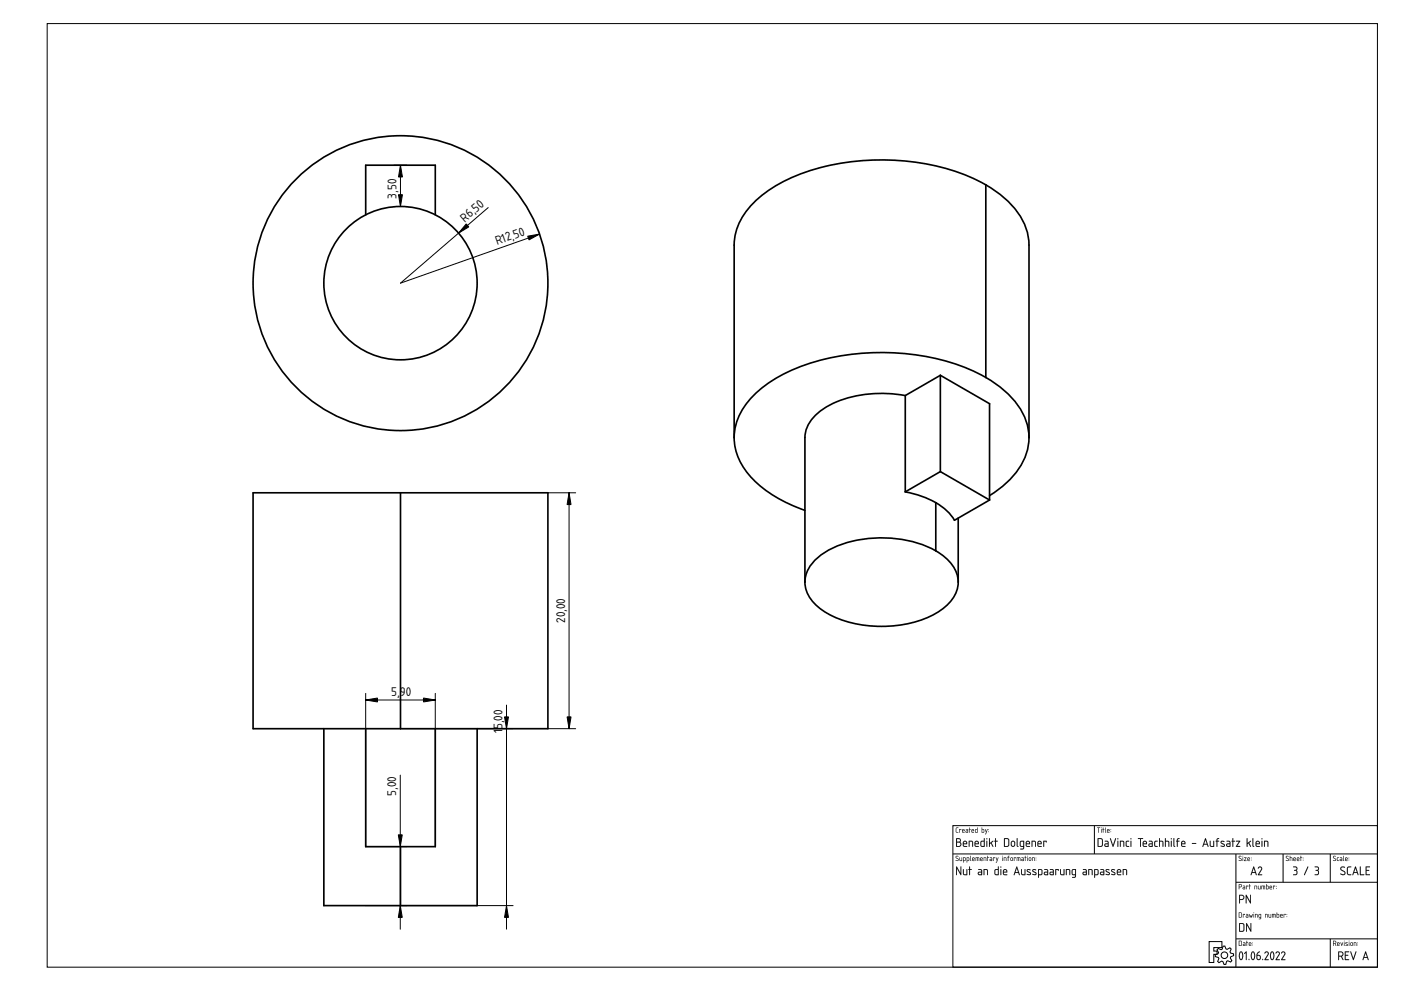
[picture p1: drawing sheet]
<svg xmlns="http://www.w3.org/2000/svg" width="594mm" height="420mm" viewBox="0 0 594 420" stroke-linecap="round" stroke-linejoin="round" font-family="sans-serif">
<defs><g id="words">
<g font-size="5">
<text x="168.1" y="84.3" transform="rotate(-90 168.1 84.3)">3,50</text>
<text x="197.1" y="94.4" transform="rotate(-41 197.1 94.4)">R6,50</text>
<text x="210.8" y="103.8" transform="rotate(-19 210.8 103.8)">R12,50</text>
<text x="239.6" y="264.1" transform="rotate(-90 239.6 264.1)">20,00</text>
<text x="165.9" y="295.1">5,90</text>
<text x="213.1" y="310.9" transform="rotate(-90 213.1 310.9)">15,00</text>
<text x="168.1" y="337.4" transform="rotate(-90 168.1 337.4)">5,00</text>
</g>
</g></defs>
<g fill="none" stroke="#000" stroke-width=".42">
<path d="M20 10h564.1v400.1h-564.1zM169.8 296.4h.1M404.1 350h180v60.1h-180zM464.1 350v12.1M404.1 362.1h180M524.1 362.1v48M524.1 374.1h60M544.1 362.1v12M564.1 362.1v12M512.7 399.2h5.4v2.6h-3.4v1.4h1.4v1.4h-1.4v3.5h-2zM524.1 398.1h60M564.1 398.1v12"/>
<path d="M516.6 402.1l1.2 .5 .5-.2 .3-1.3h.8l.5 1.2 .5 .2 1.1-.7 .6 .6-.5 1.2 .2 .5 1.3 .3v.8l-1.2 .5-.2 .5 .7 1.1-.6 .6-1.2-.6-.5 .3-.3 1.3h-.8l-.5-1.2-.5-.2-1.1 .6-.6-.5 .6-1.2-.3-.5-1.3-.3v-.8l1.2-.5 .2-.5-.6-1.1z"/>
<circle cx="519.2" cy="405" r="1.4"/>
</g>
<g fill="#000">
<path d="M405.5 351l.8-.1-.8 .4v1.2l.9 .5h-.8l-.3-.3zM406.7 351.5l.9 .1-.1 .3-.6-.2-.1 1.3zM408.2 351.8v.4h.6l-.1-.5zM408.1 351.6a.55 .55 0 0 1 .8 0 .55 .55 0 0 1 .1 .8l-.8 .2 .8 .4-.9-.1zM409.7 352.4l.1 .4h.5v-.4zM409.5 351.5h.8l.2 .4v1.1l-.7 .1a.44 .44 0 0 1-.4-.5 .44 .44 0 0 1 .4-.4h.5v-.4zM411 350.9l.2 .6 .5 .1-.5 .1-.1 1.4-.3-1.5zM412.2 351.8v.4h.6l-.2-.5zM412.1 351.6a.55 .55 0 0 1 .8 0 .55 .55 0 0 1 0 .8l-.7 .2 .8 .4-.9-.1zM413.8 351.7l-.1 1 .6 .1v-1.1zM413.5 351.7l.8-.2 .2-.6v2.1l-1-.2zM416.5 351.7v1.1h.5l.1-.9zM416.3 350.9l.2 .6 .8 .3-.2 1.2-.8-.1zM417.7 351.5l.5 1.1 .6-1-.8 2.1-.3-.1 .4-.6zM419.2 352.5l.1 .3zM419.2 351.6l.1 .3z"/>
<path d="M405.4 351l1-.2-.8 .4-.1 1.3 .9 .5h-.8l-.3-.3zM405.5 351l-.2 1.7 1 .3-.8-.5v-1.3l.8-.3zM406.7 351.5l.9 .1-.1 .3-.6-.2-.1 1.4zM406.8 351.5v1.5l.1-1.3 .6 .2 .1-.3zM408.2 351.8v.4h.6l-.1-.4zM408.2 351.8l.5-.1 .2 .5h-.7zM408.1 351.6a.56 .56 0 0 1 .8 0 .56 .56 0 0 1 .1 .8l-.8 .2 .8 .4-.9-.1zM408.2 351.6l-.1 1.3 .9 .1-.8-.4 .8-.3-.1-.6zM409.7 352.5l.1 .3h.5v-.4zM409.7 352.4h.6v.4h-.6zM409.5 351.5h.8l.2 .4v1.1l-.7 .1a.46 .46 0 0 1-.4-.5 .46 .46 0 0 1 .4-.5l.5 .1v-.4zM409.6 351.5l.7 .3v.4h-.5a.43 .43 0 0 0-.4 .4 .43 .43 0 0 0 .4 .4h.7v-1.1l-.2-.4zM411 350.9l.2 .6 .5 .1-.5 .1-.1 1.4-.3-1.5zM411 350.9l-.2 .7 .3 1.4 .1-1.3 .5-.1-.5-.1zM412.2 351.8v.4h.6l-.2-.4zM412.2 351.8l.5-.1 .1 .5h-.7zM412.1 351.6a.56 .56 0 0 1 .8 0 .56 .56 0 0 1 0 .8l-.7 .2 .8 .4-.9-.1zM412.1 351.6v1.3l.9 .1-.9-.4 .9-.3-.1-.6zM413.8 351.8l-.1 .9 .6 .1v-1.1zM413.8 351.7h.5v1.1l-.6-.1zM413.5 351.6l.8-.1 .2-.6v2.1l-.9-.1zM413.6 351.7l-.1 1.1 1 .2v-2.1l-.2 .6zM416.5 351.7v1.1h.6v-.9zM416.5 351.7l.6 .1-.1 1h-.5zM416.3 350.8l.2 .7 .9 .3-.3 1.2-.9-.1zM416.3 350.9v2l.8 .1 .2-1.2-.8-.3zM417.7 351.5l.5 1.1 .4-1h.2l-.8 2.1-.3-.1 .4-.6zM417.7 351.5l.4 1.5-.4 .6 .3 .1 .8-2.1-.6 1.1zM419.2 352.5l.1 .3zM419.2 352.5l.1 .3zM419.2 351.6l.1 .3zM419.2 351.7l.1 .2z"/>
<path d="M405.5 355.4h.9a.93 .93 0 0 1 1 .5 .93 .93 0 0 1-.3 1.1 1.11 1.11 0 0 1 .5 1.2 1.11 1.11 0 0 1-.9 .9l-1.2-.1zM405.8 357.2v1.5h.8a.74 .74 0 0 0 .7-.7 .74 .74 0 0 0-.7-.8zM405.8 355.7v1.1h.7a.56 .56 0 0 0 .6-.5 .56 .56 0 0 0-.6-.6zM408.8 357l-.2 .6h1.2a.58 .58 0 0 0-.3-.7 .58 .58 0 0 0-.7 .1zM408.6 356.7a.92 .92 0 0 1 1.2 0 .92 .92 0 0 1 .1 1.2h-1.3l.2 .7 1.3 .3-1.1 .2a1.46 1.46 0 0 1-.4-2.4zM410.8 356.5h.2a1.16 1.16 0 0 1 1.6 .7l-.2 1.8-.2-2-1.1-.2-.2 2.2zM413.7 357l-.1 .6h1.1a.58 .58 0 0 0-.3-.7 .58 .58 0 0 0-.7 .1zM413.5 356.7a.92 .92 0 0 1 1.3 0 .92 .92 0 0 1 .1 1.2h-1.3l.2 .7 1.3 .3-1.1 .2a1.46 1.46 0 0 1-.5-2.4zM416.3 356.9l-.2 .1a1.02 1.02 0 0 0 .7 1.7h.4v-1.9zM415.9 356.7l1.3-.2v-1l.3-.1v3.6h-1.2l-.5-.3zM418.3 356.5l.3 .2-.1 2.3zM418.3 355.6a.24 .24 0 0 1 .4 0 .24 .24 0 0 1-.4 0zM419.4 355.4l.3 .2v1.8l1.5-.9-.8 .8 .8 1.7-1.1-1.5-.4 .4v1.1h-.3zM422 355.4l.3 .2v.9l.8 .2-.8 .1-.2 2.3-.1-2.3-.4-.1 .4-.2zM426.1 355.7v3l1.2-.1 .3-.5-.1-2-.3-.4zM425.8 355.4h1.5l.6 .6v2.4l-.6 .6h-1.5zM429.2 356.9l-.2 1.2a.57 .57 0 0 0 .6 .6 .57 .57 0 0 0 .5-.6l-.2-1.1zM429 356.7a.92 .92 0 0 1 1.5 .6v.8a.91 .91 0 0 1-1 .9 .91 .91 0 0 1-.9-.9zM431.2 355.4l.3 .2v2.8l.3 .3a.46 .46 0 0 1-.7 .2 .46 .46 0 0 1 0-.7zM432.9 356.9l-.1 1.5 1.1 .3v-1.9zM432.6 356.7h1.7l-.1 3.1-.6 .4-.9-.1v-.2a.81 .81 0 0 0 1.1-.8 1.23 1.23 0 0 1-1.3-.5 1.23 1.23 0 0 1-.1-1.4zM435.4 357l-.1 .6h1.1a.58 .58 0 0 0-.3-.7 .58 .58 0 0 0-.7 .1zM435.2 356.7a.92 .92 0 0 1 1.3 0 .92 .92 0 0 1 .1 1.2h-1.3l.2 .7 1.3 .3-1.1 .2a1.46 1.46 0 0 1-.5-2.4zM437.5 356.5h.1a1.16 1.16 0 0 1 1.7 .7l-.2 1.8-.2-2-1.1-.2-.2 2.2zM440.4 357l-.2 .6h1.2a.58 .58 0 0 0-.3-.7 .58 .58 0 0 0-.7 .1zM440.2 356.7a.92 .92 0 0 1 1.2 0 .92 .92 0 0 1 .2 1.2h-1.4l.2 .7 1.3 .3-1.1 .2a1.46 1.46 0 0 1-.4-2.4zM442.4 356.5l1.5 .1-.2 .6-.2-.4h-.8l-.1 2.2z"/>
<path d="M405.5 355.4l.9-.1a.94 .94 0 0 1 1 .6 .94 .94 0 0 1-.3 1.1 1.13 1.13 0 0 1 .5 1.2 1.13 1.13 0 0 1-.9 .9l-1.3-.1zM405.5 355.4v3.6h1.2a1.08 1.08 0 0 0 .9-.8 1.08 1.08 0 0 0-.5-1.2l.3-.7-.3-.8zM405.8 357.2v1.5h.8a.72 .72 0 0 0 .7-.7 .72 .72 0 0 0-.7-.8zM405.8 357.2l1.3 .2a.78 .78 0 0 1 .2 .9 .78 .78 0 0 1-.7 .4h-.8zM405.8 355.7v1.1h.7a.53 .53 0 0 0 .6-.5 .53 .53 0 0 0-.6-.5zM405.8 355.7h.7a.58 .58 0 0 1 .6 .6 .58 .58 0 0 1-.6 .6h-.7zM408.8 357l-.2 .6h1.1a.55 .55 0 0 0-.2-.7 .55 .55 0 0 0-.7 .2zM408.7 357l.8-.1 .3 .7h-1.2zM408.6 356.7a.93 .93 0 0 1 1.3 0 .93 .93 0 0 1 0 1.2h-1.3l.2 .7 1.3 .3-1.1 .2a1.49 1.49 0 0 1-.4-2.4zM408.6 356.7l-.3 .6 .2 1.5 1.6 .2-.1-.2-1.2-.1-.2-.5v-.3h1.5l-.2-1.1-.7-.3zM410.8 356.5h1.3l.5 .3v2.2l-.4-.2-.1-1.9-1-.1v2l-.3 .2zM410.8 356.5v2.5l.3-.2v-2l1.2 .2 .1 2 .2-.9a1.21 1.21 0 0 0-.3-1.5 1.21 1.21 0 0 0-1.5-.1zM413.7 357l-.1 .6h1.1a.55 .55 0 0 0-.3-.7 .55 .55 0 0 0-.7 .2zM413.7 357l.8-.1 .2 .7h-1.1zM413.5 356.7a.93 .93 0 0 1 1.3 0 .93 .93 0 0 1 .1 1.2h-1.3l.2 .7 1.3 .3-1.1 .2a1.49 1.49 0 0 1-.5-2.4zM413.6 356.7l-.3 .6 .1 1.5 1.6 .2v-.2l-1.3-.1-.1-.5v-.3h1.4l-.2-1.1-.6-.3zM416.3 356.9l-.2 .1a.99 .99 0 0 0 .7 1.7h.4v-1.9zM416.2 356.8h1v1.9h-.6a1.11 1.11 0 0 1-.4-1.9zM415.9 356.7l1.3-.2v-1l.3-.1v3.6l-1.2 .1-.5-.4zM415.9 356.7v2l.4 .3h1.2v-3.6l-.3 .1v1zM418.3 356.5l.4 .2-.2 2.4zM418.3 356.5l.2 2.5 .1-2.3zM418.2 355.6a.3 .3 0 0 1 .6 0 .3 .3 0 0 1-.6 0zM418.3 355.4l.3 .4zM419.4 355.4l.4 .2-.1 1.8 1.5-.9-.8 .8 .8 1.7h-.3l-.8-1.5-.4 .4v1.1h-.3zM419.4 355.4v3.6l.3-.1v-1.1l.5-.3 1 1.5-.8-1.7 .8-.8-1.5 1v-1.9zM422 355.4l.3 .2v.9l.8 .2-.8 .1-.2 2.3-.1-2.3-.4-.1 .4-.2zM422 355.4v1.1l-.4 .2 .4 .1 .1 2.2 .2-2.2 .7-.1-.7-.2v-.9zM426.1 355.7v3l1.2-.1 .3-.5-.1-2-.3-.3zM426.1 355.7l1.4 .3 .1 2.1a.93 .93 0 0 1-1.4 .6zM425.8 355.4h1.5l.6 .6v2.4l-.6 .6h-1.5zM425.8 355.4v3.6h1.5l.6-.6v-2.4l-.6-.6zM429.2 356.9l-.2 1.4 .7 .3 .4-.3v-1l-.4-.4zM429.2 356.9l.6-.1 .3 .4v1.1l-.4 .4-.7-.4zM429 356.6v.1a.92 .92 0 0 1 .9-.2 .92 .92 0 0 1 .6 .8l-.2 1.3-.5 .4-.7-.1-.5-.8zM429 356.7l-.3 1.4a.89 .89 0 0 0 .8 .9 .89 .89 0 0 0 .9-.9l-.2-1.4-.7-.2zM431.2 355.4l.3 .2v2.8l.3 .3a.47 .47 0 0 1-.7 .2 .47 .47 0 0 1 0-.7zM431.2 355.4v3.1l.5 .5-.2-3.4zM432.9 356.9l-.1 1.5 1.1 .3v-1.9zM432.9 356.9l1-.1v1.9l-1-.1zM432.6 356.7l1.5-.3 .2 .3-.1 3.1-1.4 .4-.2-.4a.92 .92 0 0 0 1.3-.7 1.09 1.09 0 0 1-1.2-.2 1.09 1.09 0 0 1-.3-1.2zM432.7 356.7l-.1 2.1 1.3 .2a1.1 1.1 0 0 1-1.3 1l1.1 .1 .5-.6v-3zM435.4 357l-.1 .6h1.1a.55 .55 0 0 0-.3-.7 .55 .55 0 0 0-.7 .2zM435.4 357l.8-.1 .2 .7h-1.1zM435.2 356.7a.93 .93 0 0 1 1.3 0 .93 .93 0 0 1 .1 1.2h-1.3l.2 .7 1.3 .3-1.1 .2a1.49 1.49 0 0 1-.5-2.4zM435.3 356.7l-.3 .6 .1 1.5 1.6 .2v-.2l-1.3-.1-.1-.5v-.3h1.4l-.2-1.1-.6-.3zM437.5 356.5h1.2l.5 .3v2.2l-.3-.2-.1-1.9-1-.1v2l-.3 .2zM437.5 356.5v2.5l.2-.2v-2l1.2 .2 .2 2 .1-.9a1.21 1.21 0 0 0-.2-1.5 1.21 1.21 0 0 0-1.5-.1zM440.4 357l-.2 .6h1.1a.55 .55 0 0 0-.2-.7 .55 .55 0 0 0-.7 .2zM440.3 357l.8-.1 .3 .7h-1.2zM440.2 356.7a.93 .93 0 0 1 1.3 0 .93 .93 0 0 1 .1 1.2h-1.4l.2 .7 1.3 .3-1.1 .2a1.49 1.49 0 0 1-.4-2.4zM440.2 356.7l-.3 .6 .2 1.5 1.6 .2v-.2l-1.3-.1-.2-.5v-.3h1.5l-.2-1.1-.7-.3zM442.4 356.5l1.5 .1-.2 .6-.2-.4h-.8l-.1 2.3zM442.4 356.5l.2 2.5 .1-2.2h.8l.2 .4 .1-.6z"/>
<path d="M465.2 350.8l1.3 .1-.5 .1-.1 2.1-.1-2.1zM465.3 350.9l.5 .1 .1 2 .1-2 .5-.1zM466.9 351.5l.1 1.6zM466.9 351.5l.1 1.5zM466.9 351a.15 .15 0 0 1 .3 0 .15 .15 0 0 1-.3 0zM466.9 350.9l.2 .2zM467.7 350.9l.2 .6 .4 .1-.4 .1-.1 1.4-.4-1.5zM467.7 350.9l-.3 .7 .4 1.4 .1-1.3 .4-.1-.4-.1zM468.6 350.9l.3 2.2-.3-.4zM468.7 350.9l-.1 1.8 .3 .3zM469.7 351.8l-.1 .4h.7l-.2-.4zM469.7 351.8l.4-.1 .2 .5h-.7zM469.6 351.6a.56 .56 0 0 1 .7 0 .56 .56 0 0 1 .1 .8l-.8 .2 .9 .4-1-.1zM469.6 351.6l-.1 1.3 1 .1-.9-.4 .9-.3-.1-.6zM470.9 352.5l.2 .3zM471 352.5l.1 .3zM470.9 351.6l.2 .3zM471 351.7l.1 .2z"/>
<path d="M465.2 350.9h1.3l-.5 .1-.1 2.1-.1-2.1zM466.9 351.5l.1 1.5zM466.9 351a.15 .15 0 0 1 .3 0 .15 .15 0 0 1-.3 0zM467.7 350.9l.2 .6 .4 .1-.4 .1-.1 1.4-.4-1.5zM468.6 350.9l.3 2.2-.3-.4zM469.7 351.8l-.1 .4h.7l-.2-.5zM469.6 351.6a.55 .55 0 0 1 .7 0 .55 .55 0 0 1 .1 .8l-.8 .2 .9 .4-1-.1zM471 352.5l.1 .3zM471 351.6l.1 .3z"/>
<path d="M465.8 355.7v3l1.2-.1 .3-.5v-2l-.4-.4zM465.5 355.4h1.5l.6 .6v2.4l-.6 .6h-1.5zM468.7 358l.2 .7h.8v-.8zM468.5 356.5h1.1l.5 .5v1.9l-1.1 .2a.74 .74 0 0 1-.7-.8 .74 .74 0 0 1 .7-.7h.7v-.6l-1.2-.2zM470.7 355.4l.3 .1 1 2.8 .9-2.8 .3-.1-1.1 3.6-.3-.1zM473.9 356.5l.3 .2-.2 2.3zM473.8 355.6a.25 .25 0 0 1 .5 0 .25 .25 0 0 1-.5 0zM474.9 356.5h.2a1.16 1.16 0 0 1 1.6 .7l-.2 1.8-.2-2-1.1-.2-.1 2.2zM477.5 356.7l1.3-.1a1.06 1.06 0 0 0-1.2 1.1 1.06 1.06 0 0 0 1.1 1l-.2 .3a1.18 1.18 0 0 1-1.2-.5 1.18 1.18 0 0 1 0-1.3zM479.4 356.5l.3 .2-.1 2.3zM479.4 355.6a.24 .24 0 0 1 .4 0 .24 .24 0 0 1-.4 0zM482.6 355.4l2.1 .1-.9 .2-.2 3.4-.2-3.4h-.8zM485 357l-.1 .6h1.1a.58 .58 0 0 0-.3-.7 .58 .58 0 0 0-.7 .1zM484.9 356.7a.92 .92 0 0 1 1.2 0 .92 .92 0 0 1 .1 1.2h-1.3l.2 .7 1.3 .3-1.1 .2a1.46 1.46 0 0 1-.4-2.4zM487.4 358l.2 .7h.8v-.8zM487.2 356.5h1.1l.5 .5v1.9l-1.1 .2a.74 .74 0 0 1-.7-.8 .74 .74 0 0 1 .7-.7h.7v-.6l-1.2-.2zM489.6 356.7l1.3-.1a1.06 1.06 0 0 0-1.2 1.1 1.06 1.06 0 0 0 1.2 1l-.3 .3a1.18 1.18 0 0 1-1.2-.5 1.18 1.18 0 0 1 0-1.3zM491.5 355.4h.3v1.1h1l.4 .3 .1 2.2-.3-.2-.1-1.8-.4-.2h-.7v2l-.3 .2zM494 355.4h.3v1.1h1l.4 .3 .1 2.2-.3-.2-.1-1.8-.4-.2h-.7v2l-.3 .2zM496.5 356.5l.3 .2-.1 2.3zM496.5 355.6a.24 .24 0 0 1 .4 0 .24 .24 0 0 1-.4 0zM497.6 355.4l.3 .2v2.8l.4 .3a.46 .46 0 0 1-.7 .2 .46 .46 0 0 1 0-.7zM499.3 355.6l.8-.2-.7 .5v.6l.8 .1-.8 .2-.2 2.2-.1-2.2-.4-.2 .4-.1zM501.3 357l-.1 .6h1.1a.58 .58 0 0 0-.2-.7 .58 .58 0 0 0-.8 .1zM501.2 356.7a.92 .92 0 0 1 1.2 0 .92 .92 0 0 1 .1 1.2h-1.3l.2 .7 1.3 .3-1.1 .2a1.46 1.46 0 0 1-.4-2.4zM505.5 357.5l1.8 .1-1.7 .2zM511.1 355.4l.2 .1 1.1 3.3-.1 .3-.5-1h-1.3l-.3 .9-.3-.1zM511.2 356.1l-.6 1.7h1.1zM513 356.5l.3 .2 .1 1.8 .3 .2h.8v-2h.3v2.3l-1.1 .1a1.1 1.1 0 0 1-.7-1.7zM516.1 355.6l.8-.2-.7 .5v.6l.8 .1-.8 .2-.2 2.2-.1-2.2-.4-.2 .4-.1zM517.7 356.7l.2-.2a.69 .69 0 0 1 .7-.1 .69 .69 0 0 1 .5 .6h-.1a.56 .56 0 0 0-.6-.2 .56 .56 0 0 0-.4 .5l1 .5a.83 .83 0 0 1-.2 1.3 .83 .83 0 0 1-1.2-.6l1.2 .2 .3-.3-1.4-.9zM520.4 358l.1 .7h.9v-.8zM520.2 356.5h1.1l.4 .5 .1 1.9-1.2 .2a.74 .74 0 0 1-.7-.8 .74 .74 0 0 1 .7-.7h.8v-.6l-1.2-.2zM522.6 355.4l.3 .2v.9l.8 .2-.8 .1-.1 2.3-.2-2.3-.4-.1 .4-.2zM524.1 356.5h1.7l-1.2 2.2h1.1l.1 .3h-1.7l1.3-2.2h-1.1zM528.7 355.4l.3 .2v1.8l1.4-.9-.7 .8 .7 1.7-1-1.5-.4 .4v1.1h-.3zM531.1 355.4l.4 .2v2.8l.3 .3a.46 .46 0 0 1-.7 .2 .46 .46 0 0 1 0-.7zM532.9 357l-.1 .6h1.1a.58 .58 0 0 0-.3-.7 .58 .58 0 0 0-.7 .1zM532.7 356.7a.92 .92 0 0 1 1.2 0 .92 .92 0 0 1 .2 1.2h-1.3l.1 .7 1.3 .3-1.1 .2a1.46 1.46 0 0 1-.4-2.4zM535 356.5l.3 .2-.2 2.3zM534.9 355.6a.25 .25 0 0 1 .5 0 .25 .25 0 0 1-.5 0zM536 356.5h.2a1.16 1.16 0 0 1 1.6 .7l-.1 1.8-.3-2-1.1-.2-.1 2.2z"/>
<path d="M465.8 355.7v3l1.2-.1 .3-.5-.1-2-.3-.3zM465.8 355.7l1.4 .3 .1 2.1a.93 .93 0 0 1-1.4 .6zM465.5 355.4h1.5l.6 .6v2.4l-.6 .6h-1.5zM465.5 355.4v3.6h1.5l.6-.6v-2.4l-.6-.6zM468.7 358.1l.2 .5 .8 .1v-.8zM468.7 358l1.1-.1v.8l-1.1-.1zM468.5 356.5h1.1l.5 .5v1.9l-1.1 .2a.77 .77 0 0 1-.8-.8 .77 .77 0 0 1 .8-.8l.7 .1v-.6l-1.2-.2zM468.5 356.5v.3l1.2 .2 .1 .6h-.8a.72 .72 0 0 0-.7 .7 .72 .72 0 0 0 .7 .7l1.1-.1v-1.9l-.5-.5zM470.7 355.4l.3 .1 1 2.8 .9-2.8 .3-.1-1.1 3.6-.3-.1zM470.7 355.4l1.1 3.5 .3 .1 1.1-3.6-1.2 3zM473.9 356.5l.3 .2-.2 2.4zM473.9 356.5l.1 2.5 .2-2.3zM473.8 355.6a.26 .26 0 0 1 .5 0 .26 .26 0 0 1-.5 0zM473.9 355.4l.2 .4zM474.9 356.5h1.3l.5 .3v2.2l-.4-.2v-1.9l-1.1-.1 .1 2-.4 .2zM474.9 356.5v2.5l.3-.2v-2l1.2 .2 .1 2 .2-.9a1.21 1.21 0 0 0-.3-1.5 1.21 1.21 0 0 0-1.5-.1zM477.5 356.7l1.1-.3 .2 .4a.98 .98 0 0 0-1.2 .9 .98 .98 0 0 0 1.2 1l-.3 .4a1.2 1.2 0 0 1-1.2-.5 1.2 1.2 0 0 1 0-1.4zM477.5 356.7v2.1l1.1 .2 .1-.3a1.06 1.06 0 0 1-1.1-1 1.06 1.06 0 0 1 1.2-1.1zM479.4 356.5l.4 .2-.2 2.4zM479.4 356.5l.2 2.5 .1-2.3zM479.3 355.6a.3 .3 0 0 1 .6 0 .3 .3 0 0 1-.6 0zM479.5 355.4l.2 .4zM482.6 355.4l2.1 .1-.9 .2-.2 3.4-.2-3.4h-.9zM482.6 355.4v.2l.9 .1 .1 3.3 .2-3.3 .9-.2zM485 357l-.1 .6h1.1a.55 .55 0 0 0-.3-.7 .55 .55 0 0 0-.7 .2zM485 357l.8-.1 .2 .7h-1.1zM484.8 356.7h.1a.93 .93 0 0 1 1.2 0 .93 .93 0 0 1 .1 1.2h-1.3l.2 .7 1.3 .3-1.1 .2a1.49 1.49 0 0 1-.5-2.4zM484.9 356.7l-.3 .6 .1 1.5 1.6 .2v-.2l-1.2-.1-.2-.5v-.3h1.4l-.2-1.1-.6-.3zM487.4 358.1l.2 .5 .8 .1v-.8zM487.4 358l1.1-.1v.8l-1.1-.1zM487.2 356.5h1.1l.5 .5v1.9l-1.1 .2a.77 .77 0 0 1-.8-.8 .77 .77 0 0 1 .8-.8l.7 .1v-.6l-1.2-.2zM487.2 356.5v.3l1.2 .2 .1 .6h-.8a.72 .72 0 0 0-.7 .7 .72 .72 0 0 0 .7 .7l1.1-.1v-1.9l-.5-.5zM489.6 356.7l1.1-.3 .2 .4a.98 .98 0 0 0-1.2 .9 .98 .98 0 0 0 1.2 1l-.3 .4a1.2 1.2 0 0 1-1.2-.5 1.2 1.2 0 0 1 0-1.4zM489.7 356.7l-.1 2.1 1.1 .2 .1-.3a1.06 1.06 0 0 1-1.1-1 1.06 1.06 0 0 1 1.2-1.1zM491.5 355.4h.3v1.1h1l.5 .3v2.2l-.4-.2v-1.8l-1-.2v2l-.4 .2zM491.5 355.4v3.6l.3-.2v-2h.7l.4 .2 .1 1.8 .3 .2-.1-2.2-1.4-.3v-1.1zM494 355.4h.3v1.1h1l.5 .3v2.2l-.4-.2v-1.8l-1-.2v2l-.4 .2zM494 355.4v3.6l.3-.2v-2h.7l.4 .2 .1 1.8 .3 .2-.1-2.2-1.4-.3v-1.1zM496.5 356.5l.4 .2-.2 2.4zM496.5 356.5l.2 2.5 .1-2.3zM496.5 355.6a.26 .26 0 0 1 .5 0 .26 .26 0 0 1-.5 0zM496.6 355.4l.2 .4zM497.6 355.4l.4 .2v2.8l.3 .3a.47 .47 0 0 1-.7 .2 .47 .47 0 0 1 0-.7zM497.7 355.4l-.1 3.1 .5 .5-.2-3.4zM499.2 355.6l.9-.2v.3l-.6 .1-.1 .7 .8 .1-.8 .2-.2 2.3-.1-2.3-.4-.2 .4-.1zM499.3 355.6l-.2 .9-.4 .1 .4 .2 .1 2.2 .2-2.2 .7-.2-.7-.1v-.6l.7-.5zM501.3 357l-.1 .6h1.1a.55 .55 0 0 0-.3-.7 .55 .55 0 0 0-.7 .2zM501.3 357l.8-.1 .3 .7h-1.2zM501.1 356.7h.1a.93 .93 0 0 1 1.2 0 .93 .93 0 0 1 .1 1.2h-1.3l.2 .7 1.3 .3-1.1 .2a1.49 1.49 0 0 1-.5-2.4zM501.2 356.7l-.3 .6 .2 1.5 1.5 .2v-.2l-1.2-.1-.2-.5v-.3h1.4l-.2-1.1-.6-.3zM505.4 357.4l1.9 .2-1.7 .2zM505.5 357.5l.1 .2 1.6-.1zM511.1 355.4l.3 .1 1.1 3.3-.2 .3-.5-1h-1.3l-.3 .9-.4-.1zM511.1 355.4l-1.2 3.5h.3l.3-.8h1.4l.4 1zM511.1 356.1l-.5 1.7h1.1zM511.2 356l.6 1.8h-1.2zM513 356.5l.4 .2v1.7l1 .3v-2l.4-.2v2.5h-1.3l-.4-.3zM513.1 356.5l-.1 .9a1.15 1.15 0 0 0 .7 1.6h1.1v-2.3h-.3v2h-.8l-.4-.2v-1.8zM516 355.6l.9-.2v.3l-.5 .1-.2 .7 .8 .1-.8 .2-.2 2.3-.1-2.3-.4-.2 .4-.1zM516.1 355.6l-.2 .9-.4 .1 .4 .2 .1 2.2 .2-2.2 .7-.2-.7-.1v-.6l.7-.5zM517.7 356.6l1.2-.1 .3 .3-.2 .2a.55 .55 0 0 0-.6-.2 .55 .55 0 0 0-.4 .5l1 .5a.68 .68 0 0 1 .4 .9 .68 .68 0 0 1-.9 .4l-1-.4 1.3-.1 .2-.2-1.3-.8zM517.7 356.7l.1 .8 1.3 .9-.3 .3-1.1-.2-.1 .3 1.5 .1 .1-.9-1.2-.7a.53 .53 0 0 1 .3-.5 .53 .53 0 0 1 .6 .2l.2-.4zM520.4 358.1l.1 .5 .9 .1v-.8zM520.4 358l1-.1v.8l-1-.1zM520.1 356.5h1.2l.5 .5v1.9l-1.2 .2a.77 .77 0 0 1-.7-.8 .77 .77 0 0 1 .7-.8l.8 .1-.1-.6-1.2-.2zM520.2 356.5v.3l1.2 .2v.6h-.8a.72 .72 0 0 0-.7 .7 .72 .72 0 0 0 .7 .7l1.1-.1v-1.9l-.5-.5zM522.6 355.4l.4 .2-.1 .9 .8 .2-.8 .1-.1 2.3-.2-2.3-.4-.1 .4-.2zM522.6 355.4v1.1l-.4 .2 .4 .1 .2 2.2 .1-2.2 .8-.1-.8-.2v-.9zM524.1 356.5h1.8l-1.3 2.2h1.1l.2 .3h-1.8l1.3-2.2h-1.1zM524.1 356.5l.2 .3h1.1l-1.3 2.2h1.7l-.1-.3h-1.2l1.3-2.2zM528.7 355.4l.3 .2v1.8l1.5-.9-.8 .8 .8 1.7h-.4l-.7-1.5-.4 .4v1.1h-.3zM528.7 355.4v3.6l.3-.1v-1.1l.4-.3 1 1.5-.7-1.7 .7-.8-1.4 1v-1.9zM531.1 355.4l.4 .2v2.8l.3 .3a.47 .47 0 0 1-.7 .2 .47 .47 0 0 1 0-.7zM531.2 355.4l-.1 3.1 .5 .5-.2-3.4zM532.9 357l-.1 .6h1.1a.55 .55 0 0 0-.3-.7 .55 .55 0 0 0-.7 .2zM532.9 357l.8-.1 .2 .7h-1.2zM532.7 356.7a.93 .93 0 0 1 1.3 0 .93 .93 0 0 1 .1 1.2h-1.3l.1 .7 1.4 .3-1.2 .2a1.49 1.49 0 0 1-.4-2.4zM532.7 356.7l-.3 .6 .2 1.5 1.6 .2v-.2l-1.3-.1-.2-.5v-.3h1.5l-.2-1.1-.7-.3zM535 356.5l.3 .2-.2 2.4zM535 356.5l.1 2.5 .2-2.3zM534.9 355.6a.26 .26 0 0 1 .5 0 .26 .26 0 0 1-.5 0zM535 355.4l.2 .4zM536 356.5h1.3l.5 .3v2.2l-.4-.2v-1.9l-1.1-.1 .1 2-.4 .2zM536.1 356.5v2.5l.2-.2v-2l1.2 .2 .2 2 .1-.9a1.21 1.21 0 0 0-.3-1.5 1.21 1.21 0 0 0-1.4-.1z"/>
<path d="M405.4 363l.7-.1 .2 .3a.44 .44 0 0 0-.6-.2 .44 .44 0 0 0-.2 .6l1 .7-.3 .7-1-.2h.9l.2-.3-1.1-.9zM405.4 363l-.1 .6 .8 .6a.44 .44 0 0 1 0 .7 .44 .44 0 0 1-.7-.2l-.1 .1a.64 .64 0 0 0 1 .2 .64 .64 0 0 0-.1-1l-.8-.7 1-.3zM406.9 363.5l.2 1.2 .6 .1 .3-1.3v1.5l-1-.1zM406.9 363.5l.1 1.4 .9 .1v-1.5l-.1 1.4h-.5zM408.6 363.7v1.1h.5l.1-1zM408.6 363.7l.7 .2-.2 .9-.5 .1zM408.4 363.5h.8l.3 .5-.1 .9-.8 .2-.1 .6zM408.4 363.5v2.2l.2-.7h.6l.3-.4a.76 .76 0 0 0-.2-1 .76 .76 0 0 0-.9-.1zM410.1 363.7v1.1h.6v-1zM410.1 363.7l.7 .2-.1 .9-.6 .1zM409.9 363.5h.9l.2 .5-.1 .9-.8 .2-.1 .6zM409.9 363.5v2.2l.2-.7h.7l.2-.4a.76 .76 0 0 0-.1-1 .76 .76 0 0 0-1-.1zM411.4 362.9l.4 2.2-.4-.4zM411.5 362.9l-.1 1.8 .4 .3zM412.5 363.8l-.1 .4h.7l-.2-.4zM412.5 363.8l.4-.1 .2 .5h-.7zM412.4 363.6a.56 .56 0 0 1 .8 0 .56 .56 0 0 1 0 .8l-.8 .2 .9 .4-1-.1zM412.4 363.6l-.1 1.3 1 .1-.9-.4 .9-.3-.1-.6zM413.7 363.5l1.4 .1 .1 1.4-.2-1.2-.4-.1-.1 1.4-.1-1.4h-.5l-.2 1.3zM413.8 363.5l-.1 1.5 .2-1.3h.5l.1 1.3 .1-1.3 .4 .1 .2 1.1a1.02 1.02 0 0 0-.1-1.3 1.02 1.02 0 0 0-1.3-.1zM415.9 363.8l-.1 .4h.7l-.2-.4zM415.9 363.8l.4-.1 .2 .5h-.7zM415.8 363.6a.56 .56 0 0 1 .8 0 .56 .56 0 0 1 0 .8l-.7 .2 .8 .4-1-.1zM415.8 363.6v1.3l.9 .1-.9-.4 .9-.3-.1-.6zM417.1 363.5l1 .1 .1 1.4-.3-1.2-.6-.1-.2 1.3zM417.2 363.5v1.5l.1-1.3 .7 .1 .1 1.2 .1-.6a.7 .7 0 0 0-.2-.8 .7 .7 0 0 0-.8-.1zM418.7 362.9l.2 .6 .5 .1-.5 .1-.1 1.4-.3-1.5zM418.8 362.9l-.3 .7 .3 1.4 .1-1.3 .5-.1-.5-.1zM419.9 364.5l.1 .3h.5v-.4zM419.9 364.4h.6v.4h-.6zM419.7 363.5h.8l.2 .4v1.1l-.7 .1a.46 .46 0 0 1-.4-.5 .46 .46 0 0 1 .4-.5l.5 .1v-.4zM419.8 363.5l.7 .3v.4h-.5a.43 .43 0 0 0-.4 .4 .43 .43 0 0 0 .4 .4h.7v-1.1l-.2-.4zM421.1 363.5l.9 .1-.1 .4-.6-.3-.1 1.4zM421.1 363.5l.1 1.5 .1-1.3 .6 .2 .1-.3zM422.3 363.5l.5 1.1 .4-1h.2l-.8 2.1-.3-.1 .4-.6zM422.3 363.5l.4 1.5-.4 .6 .3 .1 .8-2.1-.6 1.1zM425 363.5l.1 1.6zM425.1 363.5v1.5zM425 363a.15 .15 0 0 1 .3 0 .15 .15 0 0 1-.3 0zM425.1 362.9l.1 .2zM425.7 363.5l1 .1v1.4l-.2-1.2-.6-.1-.2 1.3zM425.7 363.5v1.5l.1-1.3 .7 .1 .1 1.2 .1-.6a.7 .7 0 0 0-.2-.8 .7 .7 0 0 0-.8-.1zM427.5 363l.5-.2-.4 .7 .4 .1-.4 .1-.1 1.4-.4-1.5zM427.5 363l-.3 .6 .3 1.4 .1-1.3 .4-.1-.4-.1 .4-.6zM428.8 363.8l-.1 .8 .4 .2 .2-.9zM428.8 363.8l.5 .1-.2 .9-.4-.1zM428.3 364.2a.76 .76 0 0 1 1.5 0 .76 .76 0 0 1-1.5 0zM428.3 364.2a.7 .7 0 0 0 1.4 0 .7 .7 0 0 0-1.4 0zM429.9 363.5l.9 .1-.1 .4-.6-.3-.1 1.4zM430 363.5v1.5l.1-1.3 .6 .2 .1-.3zM431.2 363.5l1.3 .1 .2 1.4-.3-1.2-.4-.1-.1 1.4-.1-1.4h-.4l-.2 1.3zM431.2 363.5v1.5l.1-1.3h.5l.1 1.3 .1-1.3 .4 .1 .3 1.1a1.02 1.02 0 0 0-.2-1.3 1.02 1.02 0 0 0-1.2-.1zM433.3 364.5l.1 .3h.5v-.4zM433.3 364.4h.6v.4h-.6zM433.2 363.5h.7l.2 .4v1.1l-.7 .1a.46 .46 0 0 1-.4-.5 .46 .46 0 0 1 .4-.5l.5 .1v-.4zM433.2 363.5l.7 .3v.4h-.5a.43 .43 0 0 0-.4 .4 .43 .43 0 0 0 .4 .4h.7v-1.1l-.2-.4zM434.6 362.9l.2 .6 .5 .1-.5 .1-.1 1.4-.3-1.5zM434.7 362.9l-.3 .7 .3 1.4 .1-1.3 .5-.1-.5-.1zM435.6 363.5l.1 1.6zM435.6 363.5l.1 1.5zM435.6 363a.15 .15 0 0 1 .3 0 .15 .15 0 0 1-.3 0zM435.6 362.9l.2 .2zM436.5 363.8v.8l.4 .2 .2-.9zM436.5 363.8l.6 .1-.2 .9-.5-.1zM436 364.2a.8 .8 0 0 1 1.6 0 .8 .8 0 0 1-1.6 0zM436.1 364.2a.7 .7 0 0 0 1.4 0 .7 .7 0 0 0-1.4 0zM437.7 363.5l1 .1 .1 1.4-.3-1.2-.6-.1-.2 1.3zM437.7 363.5v1.5l.2-1.3 .7 .1 .1 1.2 .1-.6a.7 .7 0 0 0-.3-.8 .7 .7 0 0 0-.8-.1zM439.2 364.5l.2 .3zM439.2 364.5l.2 .3zM439.2 363.6l.2 .3zM439.2 363.7l.2 .2z"/>
<path d="M405.4 363l.5-.1 .4 .2a.45 .45 0 0 0-.6-.1 .45 .45 0 0 0-.2 .6l.7 .4a.59 .59 0 0 1 0 1 .59 .59 0 0 1-.9-.4l.1 .1a.43 .43 0 0 0 .7 .1 .43 .43 0 0 0 0-.6l-.9-.6zM406.9 363.5l.4 1.3h.5l.1-1.3v1.5l-.9-.1zM408.6 363.7v1.1h.5l.1-.9zM408.4 363.5a.8 .8 0 0 1 1.1 .7 .8 .8 0 0 1-.9 .9l-.1 .6zM410.1 363.7v1.1h.6l.1-.9zM409.9 363.5a.8 .8 0 0 1 1.2 .7 .8 .8 0 0 1-1 .9l-.1 .6zM411.5 362.9l.3 2.2-.4-.4zM412.5 363.8l-.1 .4h.7l-.2-.5zM412.4 363.6a.55 .55 0 0 1 .7 0 .55 .55 0 0 1 .1 .8l-.8 .2 .9 .4-1-.1zM413.7 363.5h1.1a1.06 1.06 0 0 1 .4 1.5l-.4-1.3-.3 1.3-.1-1.3h-.5l-.2 1.3zM415.9 363.8l-.1 .4h.7l-.2-.5zM415.8 363.6a.55 .55 0 0 1 .8 0 .55 .55 0 0 1 0 .8l-.8 .2 .9 .4-.9-.1zM417.2 363.5a.7 .7 0 0 1 .8 .1 .7 .7 0 0 1 .2 .8l-.1 .6-.1-1.2-.7-.1-.1 1.3zM418.7 362.9l.2 .6 .5 .1-.5 .1-.1 1.4-.3-1.5zM419.9 364.4l.1 .4h.5v-.4zM419.7 363.5h.8l.2 .4v1.1l-.7 .1a.44 .44 0 0 1-.4-.5 .44 .44 0 0 1 .4-.4h.5v-.4zM421.1 363.5l.9 .1-.1 .3-.6-.2-.1 1.3zM422.3 363.5l.5 1.1 .6-1-.8 2.1-.3-.1 .4-.6zM425 363.5l.1 1.5zM425 363a.15 .15 0 0 1 .3 0 .15 .15 0 0 1-.3 0zM425.7 363.5h.1a.7 .7 0 0 1 .8 .1 .7 .7 0 0 1 .2 .8l-.2 .6-.1-1.2-.6-.1-.2 1.3zM427.5 363l.5-.1-.4 .6 .4 .1-.4 .1-.1 1.3-.3-1.4zM428.8 363.8l-.1 .7a.34 .34 0 0 0 .3 .3 .34 .34 0 0 0 .3-.3l-.1-.7zM428.2 364.2a.75 .75 0 0 1 1.5 0 .75 .75 0 0 1-1.5 0zM429.9 363.5l.9 .1-.1 .3-.6-.2-.1 1.3zM431.2 363.5h1a1.06 1.06 0 0 1 .4 1.5l-.4-1.3-.3 1.3-.1-1.3h-.4l-.2 1.3zM433.3 364.4l.1 .4h.5v-.4zM433.2 363.5h.7l.2 .4v1.1l-.7 .1a.44 .44 0 0 1-.4-.5 .44 .44 0 0 1 .4-.4h.5v-.4zM434.6 362.9l.2 .6 .5 .1-.5 .1-.1 1.4-.3-1.5zM435.6 363.5l.1 1.5zM435.6 363a.15 .15 0 0 1 .3 0 .15 .15 0 0 1-.3 0zM436.5 363.8l-.1 .7a.34 .34 0 0 0 .4 .3 .34 .34 0 0 0 .3-.3l-.1-.7zM436 364.2a.72 .72 0 0 1 1.4 0 .72 .72 0 0 1-1.4 0zM437.7 363.5h.1a.7 .7 0 0 1 .8 .1 .7 .7 0 0 1 .2 .8l-.1 .6-.1-1.2-.7-.1-.2 1.3zM439.2 364.5l.2 .3zM439.2 363.6l.2 .3z"/>
<path d="M405.5 367.4l.3 .1 1.5 2.7v-2.7l.3-.1v3.6l-.3-.1-1.5-2.7v2.6l-.4 .2zM405.5 367.4v3.6l.3-.2v-2.7l1.8 2.9v-3.6l-.3 .1v2.8l-1.5-2.8zM408.4 368.5l.3 .2v1.8l1.1 .2v-2l.3-.2v2.5l-1.3 .1-.4-.4zM408.4 368.5v.9a1.15 1.15 0 0 0 .6 1.6h1.1v-2.3h-.3v2h-.8l-.3-.2-.1-1.8zM411 367.4l.3 .2v.9l.8 .2-.8 .1-.2 2.3-.1-2.3-.4-.1 .4-.2zM411 367.4v1.1l-.4 .2 .4 .1 .1 2.2 .2-2.2 .7-.1-.7-.2v-.9zM415.1 370.1l.1 .5 .9 .1v-.8zM415 370l1.1-.1v.8l-1-.1zM414.8 368.5h1.1l.6 .5v1.9l-1.2 .2a.77 .77 0 0 1-.7-.8 .77 .77 0 0 1 .7-.8l.8 .1-.1-.6-1.2-.2zM414.9 368.5v.3l1.2 .2v.6h-.8a.72 .72 0 0 0-.7 .7 .72 .72 0 0 0 .7 .7l1.1-.1v-1.9l-.5-.5zM417.1 368.5h1.3l.5 .3v2.2l-.4-.2-.1-1.9-1-.1v2l-.3 .2zM417.1 368.5v2.5l.3-.2v-2l1.2 .2 .1 2 .2-.9a1.21 1.21 0 0 0-.3-1.5 1.21 1.21 0 0 0-1.5-.1zM422.2 368.9l-.1 .1a.99 .99 0 0 0 .7 1.7h.4v-1.9zM422.2 368.8h1v1.9h-.7a1.11 1.11 0 0 1-.3-1.9zM421.8 368.7l1.4-.2-.1-1 .4-.1-.1 3.6-1.2 .1-.4-.4zM421.9 368.7l-.1 2 .4 .3h1.2l.1-3.6-.3 .1v1zM424.3 368.5l.3 .2-.2 2.4zM424.3 368.5l.1 2.5 .2-2.3zM424.2 367.6a.26 .26 0 0 1 .5 0 .26 .26 0 0 1-.5 0zM424.3 367.4l.2 .4zM425.8 369l-.2 .6h1.1a.55 .55 0 0 0-.2-.7 .55 .55 0 0 0-.7 .2zM425.7 369l.8-.1 .3 .7h-1.2zM425.6 368.7a.93 .93 0 0 1 1.3 0 .93 .93 0 0 1 .1 1.2h-1.4l.2 .7 1.3 .3-1.1 .2a1.49 1.49 0 0 1-.4-2.4zM425.6 368.7l-.3 .6 .2 1.5 1.6 .2v-.2l-1.3-.1-.2-.5v-.3h1.5l-.2-1.1-.7-.3zM431 367.4l.3 .1 1.1 3.3-.1 .3-.5-1h-1.3l-.3 .9-.4-.1zM431.1 367.4l-1.2 3.5h.3l.3-.8h1.3l.5 1zM431.1 368.1l-.5 1.7h1.1zM431.1 368l.6 1.8h-1.1zM433 368.5l.4 .2v1.8l1 .2v-2l.4-.2v2.5l-1.3 .1-.5-.4zM433 368.5v.9a1.15 1.15 0 0 0 .7 1.6h1.1v-2.3h-.3v2h-.8l-.4-.2v-1.8zM435.5 368.6l.2-.1a.87 .87 0 0 1 1.3 .5h-.2a.55 .55 0 0 0-.6-.2 .55 .55 0 0 0-.4 .5l1 .5a.68 .68 0 0 1 .4 .9 .68 .68 0 0 1-.9 .4l-1-.4h1.3l.2-.3-1.3-.8zM435.5 368.7v.8l1.4 .9-.3 .3-1.1-.2-.1 .3 1.5 .1 .1-.9-1.3-.7a.53 .53 0 0 1 .4-.5 .53 .53 0 0 1 .6 .2l.2-.4zM437.9 368.6l1.1-.1 .4 .3-.3 .2a.55 .55 0 0 0-.6-.2 .55 .55 0 0 0-.4 .5l1 .5a.68 .68 0 0 1 .4 .9 .68 .68 0 0 1-.8 .4l-1-.4h1.3l.2-.3-1.3-.8zM437.9 368.7v.8l1.3 .9-.2 .3-1.1-.2-.1 .3 1.4 .1a.61 .61 0 0 0 .3-.6 .61 .61 0 0 0-.4-.5l-1-.5a.53 .53 0 0 1 .4-.5 .53 .53 0 0 1 .5 .2l.2-.4zM440.5 368.8v1.9l1-.1 .1-1.6zM440.5 368.8l1.2 .3-.2 1.6h-1zM440.2 368.5h1.3l.6 .7-.1 1.5-.5 .3-1 .1-.2 1.1zM440.2 368.5v3.6l.3-.2v-.9h.8a1.36 1.36 0 0 0 .7-1.8 1.36 1.36 0 0 0-1.8-.7zM443.1 370.1l.1 .5 .9 .1v-.8zM443.1 370l1-.1v.8l-1-.1zM442.8 368.5h1.1l.6 .5v1.9l-1.2 .2a.77 .77 0 0 1-.7-.8 .77 .77 0 0 1 .7-.8l.8 .1-.1-.6-1.2-.2zM442.9 368.5v.3l1.2 .2v.6h-.8a.72 .72 0 0 0-.7 .7 .72 .72 0 0 0 .7 .7l1.1-.1v-1.9l-.5-.5zM445.5 370.1l.1 .5 .9 .1v-.8zM445.5 370l1-.1v.8l-1-.1zM445.2 368.5h1.1l.6 .5v1.9l-1.2 .2a.77 .77 0 0 1-.7-.8 .77 .77 0 0 1 .7-.8l.8 .1-.1-.6-1.2-.2zM445.3 368.5v.3l1.2 .2v.6h-.8a.72 .72 0 0 0-.7 .7 .72 .72 0 0 0 .7 .7l1.1-.1v-1.9l-.5-.5zM447.5 368.5l1.5 .1-.2 .6-.2-.4h-.8l-.1 2.3zM447.5 368.5l.2 2.5 .1-2.2h.8l.2 .4 .1-.6zM449.6 368.5l.3 .2v1.8l1.1 .2v-2l.3-.2v2.5l-1.3 .1-.4-.4zM449.6 368.5v.9a1.15 1.15 0 0 0 .6 1.6h1.1v-2.3h-.3v2h-.8l-.3-.2v-1.8zM452 368.5h1.3l.5 .3v2.2l-.4-.2-.1-1.9-1-.1 .1 2-.4 .2zM452 368.5v2.5l.3-.2v-2l1.2 .2 .1 2 .2-.9a1.21 1.21 0 0 0-.3-1.5 1.21 1.21 0 0 0-1.5-.1zM454.9 368.9l-.1 1.5 1.1 .3v-1.9zM454.9 368.9l1-.1v1.9l-1-.1zM454.6 368.7l1.5-.3 .2 .3-.1 3.1-1.4 .4-.2-.4a.92 .92 0 0 0 1.3-.7 1.09 1.09 0 0 1-1.2-.2 1.09 1.09 0 0 1-.3-1.2zM454.7 368.7l-.1 2.1 1.3 .2a1.1 1.1 0 0 1-1.3 1l1.1 .1 .5-.6v-3zM459.5 370.1l.1 .5 .9 .1v-.8zM459.5 370l1-.1v.8l-1-.1zM459.2 368.5h1.1l.6 .5v1.9l-1.2 .2a.77 .77 0 0 1-.7-.8 .77 .77 0 0 1 .7-.8l.8 .1-.1-.6-1.2-.2zM459.3 368.5v.3l1.2 .2v.6h-.8a.72 .72 0 0 0-.7 .7 .72 .72 0 0 0 .7 .7l1.1-.1v-1.9l-.5-.5zM461.5 368.5h1.3l.5 .3v2.2l-.4-.2-.1-1.9-1-.1 .1 2-.4 .2zM461.5 368.5v2.5l.3-.2v-2l1.2 .2 .1 2 .2-.9a1.21 1.21 0 0 0-.3-1.5 1.21 1.21 0 0 0-1.5-.1zM464.3 368.8v1.9l1-.1 .1-1.6zM464.3 368.8l1.2 .3-.2 1.6h-1zM464 368.5h1.3l.6 .7-.1 1.5-.5 .3-1 .1-.1 1.1zM464.1 368.5l-.1 3.6 .3-.2v-.9h.8a1.36 1.36 0 0 0 .7-1.8 1.36 1.36 0 0 0-1.7-.7zM466.9 370.1l.1 .5 .9 .1v-.8zM466.9 370l1-.1v.8l-1-.1zM466.6 368.5h1.1l.6 .5v1.9l-1.2 .2a.77 .77 0 0 1-.7-.8 .77 .77 0 0 1 .7-.8l.8 .1-.1-.6-1.2-.2zM466.7 368.5v.3l1.2 .2v.6h-.8a.72 .72 0 0 0-.7 .7 .72 .72 0 0 0 .7 .7l1.1-.1v-1.9l-.5-.5zM469 368.6l1.1-.1 .4 .3-.3 .2a.55 .55 0 0 0-.6-.2 .55 .55 0 0 0-.4 .5l1.1 .5a.68 .68 0 0 1 .3 .9 .68 .68 0 0 1-.8 .4l-1-.4h1.3l.2-.3-1.3-.8zM469 368.7v.8l1.3 .9-.2 .3-1.1-.2-.1 .3 1.5 .1 .1-.9-1.3-.7a.53 .53 0 0 1 .4-.5 .53 .53 0 0 1 .6 .2l.1-.4zM471.3 368.6l.2-.1a.87 .87 0 0 1 1.3 .5h-.2a.55 .55 0 0 0-.6-.2 .55 .55 0 0 0-.4 .5l1 .5a.68 .68 0 0 1 .4 .9 .68 .68 0 0 1-.9 .4l-1-.4h1.3l.2-.3-1.3-.8zM471.3 368.7l.1 .8 1.3 .9-.3 .3-1.1-.2-.1 .3 1.5 .1 .1-.9-1.3-.7a.53 .53 0 0 1 .4-.5 .53 .53 0 0 1 .6 .2l.2-.4zM474.1 369l-.1 .6h1a.55 .55 0 0 0-.2-.7 .55 .55 0 0 0-.7 .2zM474.1 369l.7-.1 .3 .7h-1.2zM473.9 368.7a.93 .93 0 0 1 1.3 0 .93 .93 0 0 1 .1 1.2h-1.4l.2 .7 1.4 .3-1.2 .2a1.49 1.49 0 0 1-.4-2.4zM473.9 368.7l-.3 .6 .2 1.5 1.6 .2v-.2l-1.3-.1-.2-.5v-.3h1.5l-.2-1.1-.7-.3zM476.1 368.5h1.3l.5 .3v2.2l-.4-.2v-1.9l-1.1-.1 .1 2-.4 .2zM476.1 368.5v2.5l.3-.2v-2l1.2 .2 .1 2 .2-.9a1.21 1.21 0 0 0-.3-1.5 1.21 1.21 0 0 0-1.5-.1z"/>
<path d="M405.5 367.4l.3 .1 1.5 2.7v-2.7l.3-.1v3.6l-1.8-2.8v2.6l-.3 .2zM408.4 368.5l.3 .2v1.8l.3 .2h.8v-2h.4l-.1 2.3-1.1 .1a1.1 1.1 0 0 1-.7-1.7zM411 367.4l.3 .2v.9l.8 .2-.8 .1-.2 2.3-.1-2.3-.4-.1 .4-.2zM415.1 370l.1 .7h.9v-.8zM414.8 368.5h1.1l.5 .5v1.9l-1.1 .2a.74 .74 0 0 1-.7-.8 .74 .74 0 0 1 .7-.7h.8v-.6l-1.3-.2zM417.1 368.5h.2a1.16 1.16 0 0 1 1.6 .7l-.2 1.8-.2-2-1.1-.2-.1 2.2zM422.2 368.9l-.1 .1a1.02 1.02 0 0 0 .7 1.7h.4v-1.9zM421.8 368.7l1.4-.2v-1l.3-.1v3.6h-1.3l-.4-.3zM424.3 368.5l.3 .2-.2 2.3zM424.2 367.6a.25 .25 0 0 1 .5 0 .25 .25 0 0 1-.5 0zM425.8 369l-.2 .6h1.2a.58 .58 0 0 0-.3-.7 .58 .58 0 0 0-.7 .1zM425.6 368.7a.92 .92 0 0 1 1.2 0 .92 .92 0 0 1 .2 1.2h-1.4l.2 .7 1.3 .3-1.1 .2a1.46 1.46 0 0 1-.4-2.4zM431.1 367.4l.2 .1 1.1 3.3-.1 .3-.5-1h-1.3l-.4 .9-.2-.1zM431.1 368.1l-.5 1.7h1.1zM433 368.5l.3 .2 .1 1.8 .3 .2h.8v-2h.3v2.3l-1.1 .1a1.1 1.1 0 0 1-.7-1.7zM435.5 368.7l.2-.2a.69 .69 0 0 1 .7-.1 .69 .69 0 0 1 .4 .6 .56 .56 0 0 0-.6-.2 .56 .56 0 0 0-.4 .5l1 .5a.83 .83 0 0 1-.2 1.3 .83 .83 0 0 1-1.2-.5l1.2 .1 .2-.3-1.3-.9zM437.9 368.7l.1-.2a.69 .69 0 0 1 .7-.1 .69 .69 0 0 1 .5 .6h-.1a.56 .56 0 0 0-.6-.2 .56 .56 0 0 0-.4 .5l1 .5a.83 .83 0 0 1-.1 1.3 .83 .83 0 0 1-1.3-.5l1.3 .1 .2-.3-1.3-.9zM440.5 368.8v1.9h1l.1-1.6zM440.2 368.5h.2a1.14 1.14 0 0 1 1.6 .7v.1a1.27 1.27 0 0 1-.7 1.8h-.8v1h-.3zM443.1 370l.1 .7h.9v-.8zM442.8 368.5h1.1l.5 .5v1.9l-1.1 .2a.74 .74 0 0 1-.7-.8 .74 .74 0 0 1 .7-.7h.8v-.6l-1.3-.2zM445.5 370l.1 .7h.9v-.8zM445.2 368.5h1.1l.5 .5v1.9l-1.1 .2a.74 .74 0 0 1-.7-.8 .74 .74 0 0 1 .7-.7h.8v-.6l-1.3-.2zM447.5 368.5l1.5 .1-.2 .6-.2-.4h-.8l-.1 2.2zM449.6 368.5l.3 .2v1.8l.3 .2h.8v-2h.4l-.1 2.3-1.1 .1a1.1 1.1 0 0 1-.7-1.7zM452 368.5h.2a1.16 1.16 0 0 1 1.6 .7l-.2 1.8-.2-2-1.1-.2-.1 2.2zM454.9 368.9l-.1 1.6 1.1 .2v-1.9zM454.6 368.7h1.7l-.1 3.1-.6 .4-.9-.1v-.2a.81 .81 0 0 0 1.1-.8 1.23 1.23 0 0 1-1.3-.5 1.23 1.23 0 0 1-.1-1.4zM459.5 370l.1 .7h.9v-.8zM459.2 368.5h1.1l.5 .5v1.9l-1.1 .2a.74 .74 0 0 1-.7-.8 .74 .74 0 0 1 .7-.7h.8v-.6l-1.3-.2zM461.5 368.5h.2a1.16 1.16 0 0 1 1.6 .7l-.2 1.8-.2-2-1.1-.2-.1 2.2zM464.3 368.8v1.9h1l.1-1.6zM464 368.5h.2a1.14 1.14 0 0 1 1.6 .7v.1a1.27 1.27 0 0 1-.7 1.8h-.8v1h-.3zM466.9 370l.1 .7h.9v-.8zM466.6 368.5h1.1l.5 .5v1.9l-1.1 .2a.74 .74 0 0 1-.7-.8 .74 .74 0 0 1 .7-.7h.8v-.6l-1.3-.2zM469 368.7l.1-.2a.69 .69 0 0 1 .8-.1 .69 .69 0 0 1 .4 .6h-.1a.56 .56 0 0 0-.6-.2 .56 .56 0 0 0-.4 .5l1.1 .5a.83 .83 0 0 1-.2 1.3 .83 .83 0 0 1-1.2-.5l1.2 .1 .2-.3-1.3-.9zM471.3 368.7l.2-.2a.69 .69 0 0 1 .7-.1 .69 .69 0 0 1 .4 .6 .56 .56 0 0 0-.6-.2 .56 .56 0 0 0-.4 .5l1 .5a.83 .83 0 0 1-.2 1.3 .83 .83 0 0 1-1.2-.5l1.2 .1 .2-.3-1.3-.9zM474.1 369l-.1 .6h1.1a.58 .58 0 0 0-.3-.7 .58 .58 0 0 0-.7 .1zM473.9 368.7a.92 .92 0 0 1 1.2 0 .92 .92 0 0 1 .2 1.2h-1.4l.2 .7 1.3 .3-1.1 .2a1.46 1.46 0 0 1-.4-2.4zM476.1 368.5h.2a1.16 1.16 0 0 1 1.6 .7l-.2 1.8-.2-2-1.1-.2-.1 2.2z"/>
<path d="M525.4 363l.8-.1 .1 .3a.44 .44 0 0 0-.6-.2 .44 .44 0 0 0-.2 .6l1 .7-.2 .7-1.1-.2h1l.1-.3-1.1-.9zM525.4 363l-.1 .6 .8 .6a.44 .44 0 0 1 0 .7 .44 .44 0 0 1-.7-.2l-.1 .1a.64 .64 0 0 0 1 .2 .64 .64 0 0 0-.1-1l-.8-.7 1-.3zM526.9 363.5l.1 1.6zM527 363.5v1.5zM526.9 363a.15 .15 0 0 1 .3 0 .15 .15 0 0 1-.3 0zM527 362.9l.1 .2zM527.5 363.5h1.1l-.8 1.3 .8 .2h-1.1l.8-1.3zM527.5 363.5l.8 .2-.8 1.3h1.1l-.8-.2 .8-1.3zM529.2 363.8l-.1 .4h.7l-.2-.4zM529.2 363.8l.4-.1 .2 .5h-.7zM529.1 363.6a.56 .56 0 0 1 .8 0 .56 .56 0 0 1 0 .8l-.7 .2 .8 .4-1-.1zM529.1 363.6v1.3l.9 .1-.9-.4 .9-.3-.1-.6zM530.5 364.5l.2 .3zM530.5 364.5l.1 .3zM530.5 363.6l.2 .3zM530.5 363.7l.1 .2z"/>
<path d="M525.4 363l.6-.1 .3 .2a.45 .45 0 0 0-.6-.1 .45 .45 0 0 0-.2 .6l.7 .4a.59 .59 0 0 1 .1 1 .59 .59 0 0 1-1-.4l.1 .1a.43 .43 0 0 0 .7 .1 .43 .43 0 0 0 0-.6l-.8-.6zM526.9 363.5l.1 1.5zM526.9 363a.15 .15 0 0 1 .3 0 .15 .15 0 0 1-.3 0zM527.5 363.5h1.1l-.8 1.3 .8 .2h-1.1l.8-1.3zM529.2 363.8l-.1 .4h.7l-.2-.5zM529.1 363.6a.55 .55 0 0 1 .8 0 .55 .55 0 0 1 0 .8l-.8 .2 .9 .4-.9-.1zM530.5 364.5l.1 .3zM530.5 363.6l.2 .3z"/>
<path d="M525.5 375.1v.8h.5a.45 .45 0 0 0 .4-.4 .45 .45 0 0 0-.5-.4zM525.3 374.9h.9l.4 .6-.2 .5-.9 .2-.1 .8zM527.2 376.5l.1 .3h.5v-.4zM527 375.5h.8l.2 .4v1.1l-.7 .1a.44 .44 0 0 1-.4-.5 .44 .44 0 0 1 .4-.4h.5v-.4zM528.4 375.5l.9 .1-.1 .3-.6-.2-.1 1.3zM529.8 374.9l.1 .6 .5 .1-.5 .1-.1 1.4-.3-1.5zM532 375.5h.1a.7 .7 0 0 1 .8 .1 .7 .7 0 0 1 .2 .8l-.1 .6-.2-1.2-.6-.1-.2 1.3zM533.5 375.5l.4 1.3h.4l.2-1.3v1.5l-1-.1zM534.9 375.5h1.1a1.06 1.06 0 0 1 .3 1.5l-.3-1.3-.3 1.3-.1-1.3h-.5l-.2 1.3zM537.1 375.7v1.1h.5l.1-.9zM536.9 374.9l.2 .6 .8 .3-.2 1.2-.9-.1zM538.6 375.8l-.1 .4h.7l-.2-.5zM538.5 375.6a.55 .55 0 0 1 .7 0 .55 .55 0 0 1 .1 .8l-.8 .2 .9 .4-1-.1zM539.8 375.5l.9 .1-.1 .3-.6-.2-.1 1.3zM541.1 376.5l.2 .3zM541.1 375.6l.2 .3z"/>
<path d="M525.5 375.1v.8h.5a.43 .43 0 0 0 .4-.4 .43 .43 0 0 0-.5-.4zM525.5 375h.4a.46 .46 0 0 1 .5 .5 .46 .46 0 0 1-.4 .5h-.5zM525.3 374.9h.9l.4 .6-.2 .6-.9 .1-.1 .9zM525.3 374.9v2.1l.2-.9 1-.2a.66 .66 0 0 0-.5-1zM527.2 376.5l.1 .3h.5v-.4zM527.2 376.4h.6v.4h-.6zM527 375.5h.8l.2 .4v1.1l-.7 .1a.46 .46 0 0 1-.4-.5 .46 .46 0 0 1 .4-.4h.5v-.4zM527.1 375.5l.7 .3v.4h-.5a.43 .43 0 0 0-.4 .4 .43 .43 0 0 0 .4 .4h.7v-1.1l-.3-.4zM528.4 375.5l.9 .1-.1 .4-.6-.3-.1 1.4zM528.4 375.5l.1 1.5 .1-1.3 .6 .2 .1-.3zM529.8 374.9l.1 .6 .5 .1-.5 .1-.1 1.4-.3-1.5zM529.8 374.9l-.3 .7 .3 1.4 .1-1.3 .5-.1-.5-.1zM532 375.5l1 .1v1.4l-.2-1.2-.6-.1-.2 1.3zM532 375.5v1.5l.1-1.3 .7 .1 .2 1.2v-.6a.7 .7 0 0 0-.2-.8 .7 .7 0 0 0-.8-.1zM533.4 375.5l.3 1.2 .6 .1 .2-1.3v1.5l-1-.1zM533.5 375.5v1.4l1 .1v-1.5l-.2 1.4h-.4zM534.9 375.5l1.4 .1 .1 1.4-.2-1.2-.4-.1-.1 1.4-.1-1.4h-.5l-.2 1.3zM534.9 375.5v1.5l.2-1.3h.5l.1 1.3 .1-1.3 .4 .1 .2 1.1a1.02 1.02 0 0 0-.1-1.3 1.02 1.02 0 0 0-1.3-.1zM537.1 375.7v1.1h.6v-.9zM537 375.7l.7 .2-.1 .9-.6 .1zM536.9 374.9l.2 .6 .8 .3-.2 1.2-.9-.1zM536.9 374.9v2l.8 .1 .2-1.2-.9-.3zM538.6 375.8l-.1 .4h.7l-.2-.4zM538.6 375.8l.4-.1 .2 .5h-.7zM538.5 375.6a.56 .56 0 0 1 .8 0 .56 .56 0 0 1 0 .8l-.8 .2 .9 .4-1-.1zM538.5 375.6l-.1 1.3 1 .1-.9-.4 .9-.3-.1-.6zM539.8 375.5l.9 .1-.1 .4-.6-.3-.1 1.4zM539.9 375.5v1.5l.1-1.3 .6 .2 .1-.3zM541.1 376.5l.2 .3zM541.1 376.5l.2 .3zM541.1 375.6l.2 .3zM541.1 375.7l.2 .2z"/>
<path d="M525.8 379.7v1.5h.8a.75 .75 0 0 0 .7-.8 .75 .75 0 0 0-.8-.7zM525.5 379.4h1.1a1.1 1.1 0 0 1 1 1.1 1.1 1.1 0 0 1-1 1.1h-.8v1.2l-.3 .2zM528.3 379.4l.3 .1 1.5 2.7v-2.7l.3-.1v3.6l-1.8-2.8v2.6l-.3 .2z"/>
<path d="M525.8 379.7v1.5h.8a.72 .72 0 0 0 .7-.8 .72 .72 0 0 0-.8-.7zM525.8 379.7h.7a.77 .77 0 0 1 .8 .7 .77 .77 0 0 1-.7 .8h-.8zM525.5 379.4h1.4l.5 .3a1.11 1.11 0 0 1 .2 1.2 1.11 1.11 0 0 1-1 .7h-.8v1.2l-.3 .2zM525.5 379.4v3.6l.3-.2v-1.3h1l.6-.4a1.07 1.07 0 0 0-.8-1.7zM528.3 379.4l.3 .1 1.5 2.7v-2.7l.3-.1v3.6l-.3-.1-1.5-2.7v2.6l-.3 .2zM528.3 379.4v3.6l.3-.2v-2.7l1.8 2.9v-3.6l-.3 .1v2.8l-1.5-2.8z"/>
<path d="M531.5 367.4l.3 .1 1.1 3.3-.2 .3-.4-1h-1.4l-.3 .9-.3-.1zM531.5 367.4l-1.2 3.5h.4l.2-.8h1.4l.4 1zM531.6 368.1l-.5 1.7h1.1zM531.6 368l.6 1.8h-1.2zM533.6 367.6l1-.2 .6 .5v.7l-1.3 2.1 1.3 .2-1.8 .1 1.3-2.4a.62 .62 0 0 0-.3-.9 .62 .62 0 0 0-.8 .6l-.3-.2zM533.7 367.7l-.3 .5 .9-.5 .6 .6-1.5 2.7h1.7l-.1-.3h-1.2l1.2-1.9a.9 .9 0 0 0-.1-1.2 .9 .9 0 0 0-1.2 .1z"/>
<path d="M531.5 367.4l.3 .1 1.1 3.3-.2 .3-.4-1h-1.4l-.3 .9-.3-.1zM531.6 368.1l-.5 1.7h1.1zM533.6 367.6a.92 .92 0 0 1 1.3 0 .92 .92 0 0 1 .2 1.2l-1.2 1.9h1.1l.2 .3h-1.8l1.3-2.3a.63 .63 0 0 0-.3-1 .63 .63 0 0 0-.8 .6z"/>
<path d="M545.4 363l.8-.1 .1 .3a.44 .44 0 0 0-.6-.2 .44 .44 0 0 0-.2 .6l1 .7-.2 .7-1.1-.2h1l.1-.3-1.1-.9zM545.4 363l-.1 .6 .8 .6a.44 .44 0 0 1 0 .7 .44 .44 0 0 1-.7-.2l-.1 .1a.64 .64 0 0 0 1 .2 .64 .64 0 0 0-.1-1l-.8-.7 1-.3zM546.9 362.9l.2 .6 .9 .3v1.2l-.3-1.2-.6-.1-.2 1.3zM547 362.9v2.1l.1-1.3h.5l.4 1.3v-1.2l-.9-.3zM548.7 363.8l-.1 .4h.7l-.2-.4zM548.7 363.8l.4-.1 .2 .5h-.7zM548.6 363.6a.56 .56 0 0 1 .7 0 .56 .56 0 0 1 .1 .8l-.8 .2 .9 .4-1-.1zM548.6 363.6l-.1 1.3 1 .1-.9-.4 .9-.3-.1-.6zM550.2 363.8l-.1 .4h.7l-.2-.4zM550.2 363.8l.4-.1 .2 .5h-.7zM550.1 363.6a.56 .56 0 0 1 .7 0 .56 .56 0 0 1 .1 .8l-.8 .2 .9 .4-1-.1zM550.1 363.6l-.1 1.3 1 .1-.9-.4 .9-.3-.1-.6zM551.5 362.9l.2 .6 .5 .1-.5 .1-.1 1.4-.3-1.5zM551.5 362.9l-.2 .7 .3 1.4 .1-1.3 .5-.1-.5-.1zM552.5 364.5l.2 .3zM552.5 364.5l.2 .3zM552.5 363.6l.2 .3zM552.5 363.7l.2 .2z"/>
<path d="M545.4 363l.6-.1 .3 .2a.45 .45 0 0 0-.6-.1 .45 .45 0 0 0-.2 .6l.7 .4a.59 .59 0 0 1 .1 1 .59 .59 0 0 1-1-.4l.1 .1a.43 .43 0 0 0 .7 .1 .43 .43 0 0 0 0-.6l-.8-.6zM546.9 362.9l.2 .6 .9 .3v1.2l-.4-1.3h-.5l-.2 1.3zM548.7 363.8l-.1 .4h.7l-.2-.5zM548.6 363.6a.55 .55 0 0 1 .7 0 .55 .55 0 0 1 .1 .8l-.8 .2 .9 .4-1-.1zM550.2 363.8l-.1 .4h.7l-.2-.5zM550.1 363.6a.55 .55 0 0 1 .7 0 .55 .55 0 0 1 .1 .8l-.8 .2 .9 .4-1-.1zM551.5 362.9l.2 .6 .5 .1-.5 .1-.1 1.4-.3-1.5zM552.5 364.5l.2 .3zM552.5 363.6l.2 .3z"/>
<path d="M548.4 367.4h.2a1.04 1.04 0 0 1 1.3 .2 1.04 1.04 0 0 1-.1 1.4 1.12 1.12 0 0 1 .2 1.7 1.12 1.12 0 0 1-1.6 0 .95 .95 0 0 0 1.4-.6 .95 .95 0 0 0-1.1-1.1l.2-.2a.6 .6 0 0 0 .9-.3 .6 .6 0 0 0-.5-.8h-.9zM554.5 367.4l.2 .3-1.4 3.2-.3 .1zM557.5 367.4h.2a1.04 1.04 0 0 1 1.4 .2 1.04 1.04 0 0 1-.2 1.4 1.12 1.12 0 0 1 .3 1.7 1.12 1.12 0 0 1-1.7 0 .95 .95 0 0 0 1.5-.6 .95 .95 0 0 0-1.1-1.1l.2-.2a.6 .6 0 0 0 .8-.3 .6 .6 0 0 0-.5-.8h-.9z"/>
<path d="M548.4 367.4l1.5 .2a.88 .88 0 0 1-.1 1.4 1.2 1.2 0 0 1 .2 1.7 1.2 1.2 0 0 1-1.7 .2l1.3-.4a.83 .83 0 0 0 .1-1 .83 .83 0 0 0-1-.3v-.2a.84 .84 0 0 0 1-1.1l-1.3-.2zM548.4 367.4v.2l.9 .1a.56 .56 0 0 1 .5 .4 .56 .56 0 0 1-.2 .6l-.9 .3 1.1 .6a.98 .98 0 0 1-.3 1.1 .98 .98 0 0 1-1.1 .1 1.1 1.1 0 0 0 1.6-.2 1.1 1.1 0 0 0-.3-1.6 1.05 1.05 0 0 0 .1-1.4 1.05 1.05 0 0 0-1.4-.2zM554.5 367.4l.3 .3-1.5 3.2-.3 .1zM554.5 367.4l-1.5 3.6 1.7-3.3zM557.5 367.4l1.6 .2a.88 .88 0 0 1-.2 1.4 1.2 1.2 0 0 1 .3 1.7 1.2 1.2 0 0 1-1.8 .2l1.4-.4a.83 .83 0 0 0 .1-1 .83 .83 0 0 0-1-.3l-.1-.2a.84 .84 0 0 0 1-1.1l-1.3-.2zM557.6 367.4v.2l.8 .1a.56 .56 0 0 1 .6 .4 .56 .56 0 0 1-.2 .6l-.9 .3 1.1 .6a.98 .98 0 0 1-.4 1.1 .98 .98 0 0 1-1.1 .1 1.1 1.1 0 0 0 1.7-.2 1.1 1.1 0 0 0-.3-1.6 1.05 1.05 0 0 0 .1-1.4 1.05 1.05 0 0 0-1.4-.2z"/>
<path d="M565.4 363l.8-.1 .1 .3a.44 .44 0 0 0-.6-.2 .44 .44 0 0 0-.2 .6l1 .7-.2 .7-1.1-.2h1l.1-.3-1.1-.9zM565.4 363l-.1 .6 .8 .6a.44 .44 0 0 1 0 .7 .44 .44 0 0 1-.7-.2l-.1 .1a.64 .64 0 0 0 1 .2 .64 .64 0 0 0-.1-1l-.8-.7 1-.3zM567 363.6l.8-.1-.4 .2a.66 .66 0 0 0-.3 .8 .66 .66 0 0 0 .7 .4l-.1 .2a.82 .82 0 0 1-.9-.5 .82 .82 0 0 1 .2-1zM567 363.6l-.1 1.2 .4 .2 .4-.2a.63 .63 0 0 1-.7-.6 .63 .63 0 0 1 .8-.6zM568.3 364.5l.1 .3h.5v-.4zM568.3 364.4h.7v.4h-.7zM568.2 363.5h.7l.3 .4-.1 1.1-.6 .1a.46 .46 0 0 1-.5-.5 .46 .46 0 0 1 .5-.5l.4 .1v-.4zM568.2 363.5l.7 .3 .1 .4h-.5a.43 .43 0 0 0-.4 .4 .43 .43 0 0 0 .4 .4h.6v-1.1l-.2-.4zM569.6 362.9l.3 2.2-.4-.4zM569.6 362.9v1.8l.3 .3zM570.6 363.8v.4h.6l-.2-.4zM570.6 363.8l.5-.1 .1 .5h-.7zM570.5 363.6a.56 .56 0 0 1 .8 0 .56 .56 0 0 1 0 .8l-.7 .2 .8 .4-.9-.1zM570.5 363.6v1.3l.9 .1-.9-.4 .9-.3-.1-.6zM571.9 364.5l.2 .3zM571.9 364.5l.2 .3zM571.9 363.6l.2 .3zM571.9 363.7l.2 .2z"/>
<path d="M565.4 363l.6-.1 .3 .2a.45 .45 0 0 0-.6-.1 .45 .45 0 0 0-.2 .6l.7 .4a.59 .59 0 0 1 .1 1 .59 .59 0 0 1-1-.4l.1 .1a.43 .43 0 0 0 .7 .1 .43 .43 0 0 0 0-.6l-.8-.6zM567 363.6l.7-.1-.6 .3a.69 .69 0 0 0 0 .8 .69 .69 0 0 0 .7 .3l-.1 .1a.81 .81 0 0 1-.9-.4 .81 .81 0 0 1 .2-1zM568.3 364.4l.1 .4h.5v-.4zM568.2 363.5h.7l.3 .4-.1 1.1-.6 .1a.44 .44 0 0 1-.5-.5 .44 .44 0 0 1 .5-.4h.4v-.4zM569.6 362.9l.3 2.2-.3-.4zM570.6 363.8v.4h.6l-.1-.5zM570.5 363.6a.55 .55 0 0 1 .8 0 .55 .55 0 0 1 0 .8l-.7 .2 .8 .4-.9-.1zM571.9 364.5l.2 .3zM571.9 363.6l.2 .3z"/>
<path d="M568.6 367.6l.6-.3 1.1 .3a.58 .58 0 0 1-.5 .4 .58 .58 0 0 1-.5-.3 .54 .54 0 0 0-.6 .5 .54 .54 0 0 0 .4 .6l.9 .4a.93 .93 0 0 1 .2 1.6 1.25 1.25 0 0 1-1.8-.4l1.4 .2 .3-.5-1.7-1.3zM568.6 367.7a.91 .91 0 0 0 .2 1.4l1 .5a.64 .64 0 0 1 .3 .9 .64 .64 0 0 1-1 .1l-.6-.2v.3a1.05 1.05 0 0 0 1.6 .2 1.05 1.05 0 0 0-.1-1.6l-1.2-.6-.1-.6 .4-.4 1.1 .2 .1-.3-1.1-.2zM571.4 367.6l1.6-.2-.1 .3-1.2 .2-.2 2.2 .2 .4 1.3 .2v.3h-1.2l-.6-.4-.1-2.4zM571.5 367.6l-.3 .6 .1 2.3 .5 .5h1.1l-.1-.3h-1l-.3-.6v-2l.4-.4h1v-.3zM574.7 367.4l.3 .1 1.1 3.3-.2 .3-.4-1h-1.4l-.3 .9-.3-.1zM574.7 367.4l-1.2 3.5h.3l.3-.8h1.4l.4 1zM574.7 368.1l-.5 1.7h1.1zM574.8 368l.6 1.8h-1.2zM576.7 367.4l.3 .2v3.1h1.3l.2 .3h-1.8zM576.7 367.4v3.6h1.7l-.1-.3h-1.3v-3.1zM579.1 367.4h1.8l-.2 .3h-1.2v1.1l1.1 .2-1.1 .2v1.5h1.3l.1 .3h-1.8zM579.2 367.4v3.6h1.7l-.1-.3h-1.4v-1.5l1.1-.2-1.1-.1v-1.2h1.3l.2-.3z"/>
<path d="M568.6 367.6l.2-.1a1.07 1.07 0 0 1 1.5 .4l-.3-.1a.67 .67 0 0 0-1.1 0 .67 .67 0 0 0 .2 1l.9 .5a1.07 1.07 0 0 1 .1 1.6 1.07 1.07 0 0 1-1.6-.2l.1-.3a.78 .78 0 0 0 1 .4 .78 .78 0 0 0 .4-1.1l-1.5-.9zM571.4 367.6l1.5-.2v.3l-1.4 .4v2l.3 .6h1l.1 .3h-1.1l-.6-.4-.1-2.4zM574.7 367.4l.2 .1 1.1 3.3-.1 .3-.4-1h-1.4l-.3 .9-.3-.1zM574.8 368.1l-.6 1.7h1.1zM576.7 367.4l.3 .2v3.1h1.3l.1 .3h-1.7zM579.2 367.4h1.7l-.2 .3h-1.2v1.1l1.1 .2-1.1 .2v1.5h1.3l.1 .3h-1.8z"/>
<path d="M525.5 387.1v1.7h.7l.2-1.5zM525.3 386.9h1l.3 .3v1.3l-.3 .5h-1zM527.1 387.5l.8 .1-.1 .3-.5-.2-.2 1.4zM528.5 388.5l.1 .3h.5v-.4zM528.4 387.5h.7l.2 .4v1.1l-.7 .1a.44 .44 0 0 1-.4-.5 .44 .44 0 0 1 .5-.4h.4v-.4zM529.7 387.5l.4 1.1 .3-.6 .3 .6 .5-1.1-.4 1.5-.4-.6-.4 .6zM531.6 387.5l.1 1.5zM531.6 387a.14 .14 0 0 1 .2 0 .14 .14 0 0 1-.2 0zM532.2 387.5h.1a.7 .7 0 0 1 .8 .1 .7 .7 0 0 1 .2 .8l-.1 .6-.1-1.2-.7-.1-.2 1.3zM534 387.8l-.1 .9 .7 .1v-1.1zM533.8 387.6h1l-.1 1.9-.9 .2 .7-.3v-.3a.82 .82 0 0 1-.9-.5 .82 .82 0 0 1 .2-1zM536.5 387.5h.1a.7 .7 0 0 1 .8 .1 .7 .7 0 0 1 .2 .8l-.1 .6-.2-1.2-.6-.1-.2 1.3zM538 387.5l.4 1.3h.4l.2-1.3v1.5l-1-.1zM539.4 387.5h1.1a1.06 1.06 0 0 1 .3 1.5l-.3-1.3-.3 1.3-.1-1.3h-.5l-.2 1.3zM541.6 387.7v1.1h.5l.1-.9zM541.4 386.9l.2 .6 .8 .3-.2 1.2-.9-.1zM543.1 387.8l-.1 .4h.7l-.2-.5zM543 387.6a.55 .55 0 0 1 .7 0 .55 .55 0 0 1 .1 .8l-.8 .2 .9 .4-1-.1zM544.3 387.5l.9 .1-.1 .3-.6-.2-.1 1.4zM545.6 388.5l.2 .3zM545.6 387.6l.2 .3z"/>
<path d="M525.5 387.1v1.7h.7l.2-1.5zM525.5 387l.9 .3-.2 1.5-.7 .1zM525.3 386.9h1l.3 .3v1.3l-.3 .5h-1zM525.3 386.9v2.1h1l.3-.5v-1.3zM527.1 387.5l.8 .1-.1 .4-.5-.3-.2 1.4zM527.1 387.5v1.5l.1-1.3 .6 .2 .1-.3zM528.5 388.5l.1 .3h.5v-.4zM528.5 388.4h.6v.4h-.6zM528.4 387.5h.7l.2 .4v1.1l-.7 .1a.46 .46 0 0 1-.4-.5 .46 .46 0 0 1 .5-.4h.4v-.4zM528.4 387.5l.7 .3v.4h-.4a.43 .43 0 0 0-.5 .4 .43 .43 0 0 0 .4 .4h.7v-1.1l-.2-.4zM529.7 387.5l.4 1.1 .3-.7 .4 .7 .4-1.1-.3 1.5-.5-.6-.4 .6zM529.7 387.5l.3 1.5 .4-.7 .4 .7 .4-1.5-.5 1.1-.3-.6-.3 .6zM531.6 387.5l.1 1.6zM531.6 387.5l.1 1.5zM531.5 387a.2 .2 0 0 1 .4 0 .2 .2 0 0 1-.4 0zM531.6 386.9l.1 .2zM532.2 387.5l1 .1 .1 1.4-.3-1.2-.6-.1-.2 1.3zM532.2 387.5v1.5l.2-1.3 .7 .1 .1 1.2 .1-.6a.7 .7 0 0 0-.2-.8 .7 .7 0 0 0-.9-.1zM534 387.8l-.1 .9 .7 .1v-1.1zM533.9 387.8l.7-.1v1.2l-.7-.1zM533.8 387.6h1l-.1 1.9-.9 .2 .7-.3v-.3a.83 .83 0 0 1-.9-.5 .83 .83 0 0 1 .2-1zM533.8 387.6v1.3l.8 .1-.1 .4-.7 .3h.7l.2-2.2zM536.5 387.5l1 .1v1.4l-.2-1.2-.6-.1-.2 1.3zM536.5 387.5v1.5l.1-1.3 .7 .1 .2 1.2v-.6a.7 .7 0 0 0-.2-.8 .7 .7 0 0 0-.8-.1zM537.9 387.5l.3 1.2 .6 .1 .2-1.3v1.5l-1-.1zM538 387.5v1.4l1 .1v-1.4l-.2 1.3h-.4zM539.4 387.5l1.4 .1 .1 1.4-.2-1.2-.4-.1-.1 1.4-.1-1.4h-.5l-.2 1.3zM539.4 387.5v1.5l.2-1.3h.5l.1 1.3 .1-1.3 .4 .1 .2 1.1a1.02 1.02 0 0 0-.1-1.3 1.02 1.02 0 0 0-1.3-.1zM541.6 387.7v1.1h.6v-.9zM541.5 387.7l.7 .2-.1 .9-.6 .1zM541.4 386.9l.2 .6 .8 .3-.2 1.2-.9-.1zM541.4 386.9v2l.8 .1 .2-1.2-.9-.3zM543.1 387.8l-.1 .4h.7l-.2-.4zM543.1 387.8l.4-.1 .2 .5h-.7zM543 387.6a.56 .56 0 0 1 .8 0 .56 .56 0 0 1 0 .8l-.8 .2 .9 .4-1-.1zM543 387.7l-.1 1.2 1 .1-.9-.4 .9-.3-.1-.6zM544.3 387.5l.9 .1-.1 .4-.6-.3-.1 1.4zM544.4 387.5v1.5l.1-1.3 .6 .2 .1-.3zM545.6 388.5l.2 .3zM545.6 388.5l.2 .3zM545.6 387.6l.2 .3zM545.6 387.7l.2 .2z"/>
<path d="M525.8 391.7v3l1.2-.1 .3-.5v-2l-.4-.4zM525.5 391.4h1.5l.6 .6v2.4l-.6 .6h-1.5zM528.4 391.4l.3 .1 1.6 2.7v-2.7l.3-.1v3.6l-1.9-2.8v2.6l-.3 .2z"/>
<path d="M525.8 391.7v3l1.2-.1 .3-.5-.1-2-.3-.3zM525.8 391.7l1.5 .3v2.1a.93 .93 0 0 1-1.4 .6zM525.5 391.4h1.5l.6 .6v2.4l-.6 .7-1.5-.1zM525.5 391.4v3.6h1.5l.6-.6v-2.4l-.6-.6zM528.4 391.4l.4 .1 1.5 2.7-.1-2.7 .4-.1v3.6l-.4-.1-1.4-2.7v2.6l-.4 .2zM528.5 391.4v3.6l.2-.2v-2.7l1.8 2.9v-3.6l-.2 .1v2.8l-1.6-2.8z"/>
<path d="M565.5 399.1v.9a.56 .56 0 0 0 .7-.1 .56 .56 0 0 0 .1-.7zM565.3 398.9h.7a.66 .66 0 0 1 .6 .5 .66 .66 0 0 1-.4 .7l.4 .9-.6-.8h-.5l-.2 .8zM567.2 399.8v.4h.6l-.1-.5zM567.1 399.6a.55 .55 0 0 1 .8 0 .55 .55 0 0 1 .1 .8l-.8 .2 .8 .4-.9-.1zM568.4 399.5l.6 1.1 .5-1-.5 1.5zM569.9 399.5l.1 1.5zM569.9 399a.15 .15 0 0 1 .3 0 .15 .15 0 0 1-.3 0zM570.6 399.6l.9 .1-.8 .2 .6 .4a.46 .46 0 0 1-.1 .7 .46 .46 0 0 1-.6-.3h.8l-.8-.5zM572 399.5l.1 1.5zM572 399a.14 .14 0 0 1 .2 0 .14 .14 0 0 1-.2 0zM572.9 399.8l-.1 .7a.34 .34 0 0 0 .4 .3 .34 .34 0 0 0 .3-.3l-.1-.7zM572.4 400.2a.72 .72 0 0 1 1.4 0 .72 .72 0 0 1-1.4 0zM574.1 399.5h.1a.7 .7 0 0 1 .8 .1 .7 .7 0 0 1 .2 .8l-.1 .6-.2-1.2-.6-.1-.2 1.3zM575.6 400.5l.2 .3zM575.6 399.6l.2 .3z"/>
<path d="M565.5 399.1v.8a.54 .54 0 0 0 .7 0 .54 .54 0 0 0 .1-.7zM565.5 399l.8 .2v.6l-.8 .2zM565.3 398.9h.9l.4 .4-.4 .8 .4 .9-.6-.8h-.5l-.2 .8zM565.3 398.9v2.1l.2-.8h.5l.6 .8-.4-.9 .4-.8-.4-.4zM567.2 399.8v.4h.6l-.1-.4zM567.2 399.8l.5-.1 .2 .5h-.7zM567.1 399.6a.56 .56 0 0 1 .8 0 .56 .56 0 0 1 .1 .8l-.8 .2 .8 .4-.9-.1zM567.2 399.7l-.1 1.2 .9 .1-.8-.4 .8-.3-.1-.6zM568.4 399.5l.6 1.1 .3-1h.2l-.5 1.5zM568.4 399.5l.6 1.5 .5-1.4-.5 1.1zM569.9 399.5l.1 1.6zM569.9 399.5l.1 1.5zM569.9 399a.15 .15 0 0 1 .3 0 .15 .15 0 0 1-.3 0zM569.9 398.9l.2 .2zM570.6 399.6h.9l-.8 .3 .6 .4a.41 .41 0 0 1 .3 .6 .41 .41 0 0 1-.6 .2l-.5-.4h.9l-.8-.5zM570.6 399.6v.5l.8 .6-.9 .2 .9 .1 .1-.5-.8-.6 .7-.2zM572 399.5l.1 1.6zM572 399.5l.1 1.5zM571.9 399a.15 .15 0 0 1 .3 0 .15 .15 0 0 1-.3 0zM572 398.9l.1 .2zM572.9 399.8v.9l.3 .1 .2-.9zM572.9 399.8l.6 .1-.3 .9-.4-.1zM572.4 400.2a.76 .76 0 0 1 1.5 0 .76 .76 0 0 1-1.5 0zM572.5 400.2a.68 .68 0 0 0 1.3 0 .68 .68 0 0 0-1.3 0zM574.1 399.5l1 .1v1.4l-.2-1.2-.6-.1-.2 1.3zM574.1 399.5v1.5l.2-1.3 .6 .1 .2 1.2v-.6a.7 .7 0 0 0-.2-.8 .7 .7 0 0 0-.8-.1zM575.6 400.5l.2 .3zM575.6 400.5l.1 .3zM575.6 399.6l.2 .3zM575.6 399.7l.1 .2z"/>
<path d="M525.5 399.1v1.7h.7l.2-1.5zM525.3 398.9h1l.3 .3v1.3l-.3 .5h-1zM527.3 400.5l.1 .3h.5v-.4zM527.1 399.5h.7l.3 .4v1.1l-.7 .1a.44 .44 0 0 1-.4-.5 .44 .44 0 0 1 .4-.4h.5v-.4zM528.6 398.9l.2 .6 .5 .1-.5 .1-.1 1.4-.3-1.5zM529.8 399.8l-.1 .4h.7l-.2-.5zM529.7 399.6a.55 .55 0 0 1 .8 0 .55 .55 0 0 1 0 .8l-.8 .2 .9 .4-.9-.1zM531.1 400.5l.1 .3zM531.1 399.6l.2 .3z"/>
<path d="M525.5 399.1v1.7h.7l.2-1.5zM525.5 399l.9 .3-.2 1.5-.7 .1zM525.3 398.9h1l.3 .3v1.3l-.3 .5h-1zM525.3 398.9v2.1h1l.3-.5v-1.3zM527.3 400.5l.1 .3h.5v-.4zM527.3 400.4h.6v.5l-.6-.1zM527.1 399.5h.8l.2 .4v1.1l-.7 .1a.46 .46 0 0 1-.4-.5 .46 .46 0 0 1 .4-.4h.5l-.1-.4zM527.1 399.5l.8 .3v.4h-.5a.43 .43 0 0 0-.4 .4 .43 .43 0 0 0 .4 .4h.7v-1.1l-.3-.3zM528.6 398.9l.2 .6 .5 .1-.5 .1-.1 1.4-.3-1.5zM528.6 398.9l-.2 .7 .3 1.4 .1-1.3 .4-.1-.4-.1zM529.8 399.8l-.1 .4h.7l-.2-.4zM529.8 399.8l.4-.1 .2 .5h-.7zM529.7 399.6a.56 .56 0 0 1 .8 0 .56 .56 0 0 1 0 .8l-.7 .2 .8 .4-1-.1zM529.7 399.7v1.2l.9 .1-.9-.4 .9-.3-.1-.6zM531.1 400.5l.2 .3zM531.1 400.5l.1 .3zM531.1 399.6l.2 .3zM531.1 399.7l.1 .2z"/>
<path d="M526.1 403.8l-.4 1.6 .5 1.3a2.01 2.01 0 0 0-.1-2.9zM525.8 403.5a1.35 1.35 0 0 1 1.4 2l-.1 .2a.92 .92 0 0 1-.2 1.1 .92 .92 0 0 1-1.2 0l-.4-1.7zM528.3 403.4l.3 .2-.1 3.4-.2-3-.5 .4-.3-.1zM529.5 406.6h.3v.4h-.3zM531.1 403.8l-.4 1.6 .6 1.3a2.01 2.01 0 0 0-.2-2.9zM530.9 403.5a1.35 1.35 0 0 1 1.3 2v.2a.92 .92 0 0 1-.3 1.1 .92 .92 0 0 1-1.1 0l-.4-1.7zM533.2 403.9l1-.5-1 1.5a1.07 1.07 0 0 1 1.4 1 1.07 1.07 0 0 1-1.5 .9l-.3-1.9zM533.1 405.2v1a.57 .57 0 0 0 .6 .5 .57 .57 0 0 0 .6-.5l-.2-.8zM535.3 406.6h.3v.4h-.3zM536.4 403.6a.92 .92 0 0 1 1.3 0 .92 .92 0 0 1 .2 1.2l-1.2 1.9h1.1l.2 .3h-1.8l1.3-2.3a.63 .63 0 0 0-.3-1 .63 .63 0 0 0-.8 .6zM539.3 403.8l-.4 1.6 .5 1.3a2.01 2.01 0 0 0-.1-2.9zM539 403.5a1.35 1.35 0 0 1 1.4 2l-.1 .2a.92 .92 0 0 1-.2 1.1 .92 .92 0 0 1-1.2 0l-.4-1.7zM541.1 403.6a.92 .92 0 0 1 1.3 0 .92 .92 0 0 1 .2 1.2l-1.2 1.9h1.1l.2 .3h-1.8l1.3-2.3a.63 .63 0 0 0-.3-1 .63 .63 0 0 0-.8 .6zM543.5 403.6a.92 .92 0 0 1 1.2 0 .92 .92 0 0 1 .2 1.2l-1.2 1.9h1.2l.1 .3h-1.7l1.3-2.3a.63 .63 0 0 0-.4-1 .63 .63 0 0 0-.8 .6z"/>
<path d="M526.1 403.8l-.4 1.6 .5 1.3 .5-.7 .1-1.2-.3-.9zM526.1 403.7a2.01 2.01 0 0 1 .6 2.6l-.6 .4-.4-.8v-1.2zM525.8 403.5l1 .1 .4 2.1a.94 .94 0 0 1-.3 1.1 .94 .94 0 0 1-1.2 0l-.4-1.7zM525.9 403.5l-.5 1.2v1a.91 .91 0 0 0 .2 1.1 .91 .91 0 0 0 1.2 0 2.68 2.68 0 0 0-.5-3.4zM528.3 403.4l.4 .2-.2 3.5-.2-3.1-.5 .5-.3-.2zM528.3 403.4l-.7 .9 .7-.4 .2 3.1 .1-3.4zM529.5 406.6l.2-.1 .1 .5h-.3zM529.5 406.6l.3 .4zM531.2 403.8l-.4 1.6 .5 1.3 .4-.7 .1-1.2-.3-.9zM531.1 403.7a2.01 2.01 0 0 1 .6 2.6l-.5 .4-.4-.8-.1-1.2zM530.9 403.5l.9 .1 .4 2.1a.94 .94 0 0 1-.3 1.1 .94 .94 0 0 1-1.2 0l-.4-1.7zM530.9 403.5l-.5 1.2v1a.91 .91 0 0 0 .3 1.1 .91 .91 0 0 0 1.1 0 2.68 2.68 0 0 0-.5-3.4zM533.2 403.9l1-.5-1 1.4 1 .2 .4 .5v.9l-.7 .7-.7-.1-.4-.6v-1.7zM533.2 403.9l-.4 .8v1.5a1.01 1.01 0 0 0 1.3 .6 1.01 1.01 0 0 0 .6-1.3 1.01 1.01 0 0 0-1.3-.6h-.3l.2-.6 .9-.9zM533.1 405.2l.2 1.4 .8-.1a.77 .77 0 0 0-.4-1.3zM533.1 405.2h.8l.4 .4a.69 .69 0 0 1-.1 .9 .69 .69 0 0 1-.9 .1zM535.3 406.6l.2-.1 .1 .5h-.3zM535.3 406.6l.3 .4zM536.4 403.6l1-.2 .6 .5v.7l-1.3 2.1 1.3 .2-1.8 .1 1.3-2.3a.62 .62 0 0 0-.3-1 .62 .62 0 0 0-.8 .6l-.3-.2zM536.5 403.7l-.3 .5 .9-.5 .6 .6-1.5 2.7h1.7l-.1-.3h-1.2l1.2-1.9a.9 .9 0 0 0-.1-1.2 .9 .9 0 0 0-1.2 .1zM539.3 403.8l-.4 1.6 .5 1.3 .5-.7 .1-1.2-.3-.9zM539.3 403.7a2.01 2.01 0 0 1 .6 2.6l-.6 .4-.4-.8v-1.2zM539 403.5l1 .1 .4 2.1a.94 .94 0 0 1-.3 1.1 .94 .94 0 0 1-1.2 0l-.4-1.7zM539.1 403.5l-.5 1.2v1a.91 .91 0 0 0 .2 1.1 .91 .91 0 0 0 1.2 0 2.68 2.68 0 0 0-.5-3.4zM541.1 403.6l1-.2 .6 .5v.7l-1.3 2.1 1.3 .2-1.8 .1 1.3-2.3a.62 .62 0 0 0-.3-1 .62 .62 0 0 0-.8 .6l-.3-.2zM541.2 403.7l-.3 .5 .9-.5 .6 .6-1.5 2.7h1.7l-.1-.3h-1.2l1.2-1.9a.9 .9 0 0 0-.1-1.2 .9 .9 0 0 0-1.2 .1zM543.5 403.6l.9-.2 .6 .5v.7l-1.3 2.1 1.4 .2-1.8 .1 1.2-2.3a.62 .62 0 0 0-.3-1 .62 .62 0 0 0-.8 .6l-.2-.2zM543.5 403.7l-.2 .5 .8-.5 .6 .6-1.4 2.7h1.7l-.1-.3h-1.2l1.2-1.9a.9 .9 0 0 0-.2-1.2 .9 .9 0 0 0-1.2 .1z"/>
<path d="M567.8 403.7v1.5a.96 .96 0 0 0 1.1 0 .96 .96 0 0 0 .3-1.1l-.4-.3zM567.5 403.4h1.1a1.1 1.1 0 0 1 1 .9 1.1 1.1 0 0 1-.6 1.2l.6 1.5-1-1.4h-.8v1.3l-.3 .1zM570.3 403.4h1.7l-.1 .3h-1.3v1.2l1.1 .1-1.1 .2v1.5h1.3l.1 .3h-1.7zM572.6 403.4l.3 .2 1 2.7 .9-2.8 .3-.1-1.1 3.6-.3-.1zM579 403.4l.2 .1 1.1 3.3-.1 .3-.4-1h-1.4l-.3 .9-.3-.1zM579.1 404.1l-.6 1.7h1.1z"/>
<path d="M567.8 403.7v1.5a.93 .93 0 0 0 1.1-.1 .93 .93 0 0 0 .3-1l-.4-.3zM567.8 403.7l1.3 .3 .2 .5-.2 .5-1.3 .2zM567.5 403.4h1.4l.5 .4a1.1 1.1 0 0 1-.4 1.7l.6 1.5-.3-.1-.7-1.3h-.8v1.3l-.3 .1zM567.5 403.4v3.6l.3-.1v-1.3h.8l1 1.4-.7-1.5 .6-.5a1.06 1.06 0 0 0-.9-1.6zM570.3 403.4h1.8l-.2 .3h-1.3v1.2l1.1 .1-1.1 .2v1.5h1.3l.2 .3h-1.8zM570.3 403.4v3.6h1.7l-.1-.3h-1.3v-1.5l1.1-.2-1.1-.1v-1.2h1.3l.1-.3zM572.6 403.4l.4 .1 .9 2.8 .9-2.8 .3-.1-1.1 3.6-.3-.1zM572.6 403.4l1.1 3.5 .3 .1 1.1-3.6-1.2 3zM579 403.4l.3 .1 1.1 3.3-.2 .3-.4-1h-1.4l-.3 .9-.3-.1zM579 403.4l-1.2 3.5h.3l.3-.8h1.4l.4 1zM579 404.1l-.5 1.7h1.1zM579.1 404l.6 1.8h-1.2z"/>
</g>
<path d="M107.3 208.9h125v100h-30v75.1h-65v-75.1h-30z" fill-rule="evenodd" fill="#fff"/>
<path d="M169.8 296.4h.1" fill="none" stroke="#000" stroke-width=".42"/>
<path d="M169.8 208.9h62.5v100h-62.5z" fill-rule="evenodd" fill="#fff"/>
<path d="M169.8 296.4h.1" fill="none" stroke="#000" stroke-width=".42"/>
<path d="M107.3 208.9h62.5v100h-62.5z" fill-rule="evenodd" fill="#fff"/>
<path d="M169.8 296.4h.1" fill="none" stroke="#000" stroke-width=".42"/>
<g fill="#fff">
<path d="M137.3 308.9h17.8v50.1h14.7v25h-32.5z" fill-rule="evenodd"/>
<path d="M184.6 308.9h17.7v75.1h-32.5v-25h14.8z" fill-rule="evenodd"/>
<path d="M155.1 308.9h29.5v50.1h-29.5z" fill-rule="evenodd"/>
</g>
<path d="M107.3 208.9h125v100h-125zM169.8 208.9v100M137.3 308.9v75.1h65v-75.1M155.1 308.9v50.1h29.5v-50.1M169.8 359v25" fill="none" stroke="#000" stroke-width=".7"/>
<path d="M232.3 208.9h11.8M241.3 208.9v100M155.1 296.8h29.5M155.1 294v65h17.4M169.8 296.4h.1M184.6 294v65M214.8 298.9v95.1M169.8 308.9h47.8M232.3 308.9h11.8M169.7 328.6v65.4M155.1 384h62.5" fill="none" stroke="#000" stroke-width=".42"/>
<path d="M241.3 208.9l.8 5h-1.6zM155.1 296.8l5-.9v1.7zM179.6 295.9l5 .9-5 .8zM213.9 303.9h1.7l-.8 5zM240.5 303.9h1.6l-.8 5zM168.9 354h1.7l-.9 5zM169.7 384l.9 5h-1.7zM214.8 384l.8 5h-1.7z" fill="#000" stroke="#000" stroke-width=".42"/>
<circle cx="169.8" cy="120" r="62.5" fill="#fff"/>
<path d="M169.8 120h.1" fill="none" stroke="#000" stroke-width=".42"/>
<path d="M155.1 70h29.5v21.1a32.5 32.5 0 0 1 10.5 49.4 32.5 32.5 0 0 1-50.5 0 32.5 32.5 0 0 1 10.5-49.4z" fill-rule="evenodd" fill="#fff"/>
<path d="M169.8 120h.1" fill="none" stroke="#000" stroke-width=".42"/>
<circle cx="169.8" cy="120.1" r="32.5" fill="#fff"/>
<path d="M169.8 120h.1" fill="none" stroke="#000" stroke-width=".42"/>
<path d="M155.1 70h29.5v21.1a32.5 32.5 0 0 0-29.5 0z" fill-rule="evenodd" fill="#fff"/>
<g fill="none" stroke="#000" stroke-width=".7">
<path d="M155.1 91.1v-21.1h29.5v21.1"/>
<circle cx="169.8" cy="120" r="62.5"/>
<circle cx="169.8" cy="120.1" r="32.5"/>
</g>
<path d="M167 70h5.6M169.8 70v17.5M167 87.5h5.6M207 88l-37.2 32 59-20.7M169.8 120h.1" fill="none" stroke="#000" stroke-width=".42"/>
<path d="M169.8 70l.8 5h-1.6zM169 82.5h1.6l-.8 5zM197.7 94.9l1.1 1.3-4.3 2.6zM223.8 100.1l5-.8-4.5 2.4z" fill="#000" stroke="#000" stroke-width=".42"/>
<path d="M319.4 86.2a65.3 65.3 0 0 1 33.4-16.3 99.3 99.3 0 0 1 62.9 7.2 37.5 37.5 0 0 1 19.7 20.5l.7 3.1 .2 3.2v81.7a27.3 27.3 0 0 1-11.7 21l-5 3.5v1.9l-13.3 7.7v27.1a15.8 15.8 0 0 1-8.7 12.8 50.3 50.3 0 0 1-47.6 0 15.8 15.8 0 0 1-8.7-12.8v-30.4a49.6 49.6 0 0 1-26.3-18.7l-1.8-3.4-1.2-3.4-.7-5.3v-81.7a25.5 25.5 0 0 1 8.1-17.7z" fill-rule="evenodd" fill="#fff"/>
<path d="M373.8 166.7h.1" fill="none" stroke="#000" stroke-width=".42"/>
<path d="M319.4 86.2a65.3 65.3 0 0 1 33.4-16.3 99.3 99.3 0 0 1 62.9 7.2l2.3 1.3v81.6a95.9 95.9 0 0 0-59.2-9.5 72.5 72.5 0 0 0-37.8 15.8 26.7 26.7 0 0 0-9.7 19.3v-81.7a25.5 25.5 0 0 1 8.1-17.7z" fill-rule="evenodd" fill="#fff"/>
<path d="M373.8 166.7h.1" fill="none" stroke="#000" stroke-width=".42"/>
<path d="M319.4 167.8a65.3 65.3 0 0 1 33.4-16.2 99.3 99.3 0 0 1 62.9 7.2 37.5 37.5 0 0 1 19.7 20.5 23.5 23.5 0 0 1-6.7 23.5l-4.1 3.8-5 3.5v-38.9l-20.8-12.1-14.9 8.6a49.4 49.4 0 0 0-35.2 5.9 15.3 15.3 0 0 0-7.4 12v30.8a49.6 49.6 0 0 1-26.3-18.7 22.7 22.7 0 0 1 2.9-28.2z" fill-rule="evenodd" fill="#fff"/>
<path d="M373.8 166.7h.1" fill="none" stroke="#000" stroke-width=".42"/>
<g fill="#fff">
<path d="M345.3 176.5a39.1 39.1 0 0 1 26.1-9.7l7.2 .2 5.3 .7v40.8l6.9 1.9 6 2.7v20.4a50.6 50.6 0 0 0-46.5 .4 16.2 16.2 0 0 0-9 12.9v-61.2a13.2 13.2 0 0 1 4-9.1z" fill-rule="evenodd"/>
<path d="M346.2 236.9a41.2 41.2 0 0 1 27-8.9 43.3 43.3 0 0 1 27.4 8.2 12.6 12.6 0 0 1 1.3 20.1 41 41 0 0 1-28.1 9.3 41 41 0 0 1-28-9.3 12.4 12.4 0 0 1 .4-19.4z" fill-rule="evenodd"/>
<path d="M418 78.4a34.8 34.8 0 0 1 17.8 20.8l.5 4.7v81.7a27.3 27.3 0 0 0-11.2-20.7l-7.1-4.9z" fill-rule="evenodd"/>
<path d="M398.8 159.1l20.8 12.1v40.8l-20.8-12z" fill-rule="evenodd"/>
<path d="M383.9 167.7l14.9-8.6v40.9l-14.9 8.5z" fill-rule="evenodd"/>
<path d="M383.9 208.5l14.9-8.5 20.8 12-14.9 8.6a28.2 28.2 0 0 0-18.4-11.5z" fill-rule="evenodd"/>
<path d="M396.8 213.1a21.1 21.1 0 0 1 7.9 7.5l1.6-.9v27.1a15.5 15.5 0 0 0-8.1-12.4l-1.4-.9z" fill-rule="evenodd"/>
</g>
<g fill="none" stroke="#000" stroke-width=".7">
<path d="M418 78.4a34.8 34.8 0 0 1 17.8 20.8l.5 4.7v81.7M418 78.4a95.9 95.9 0 0 0-59.2-9.5 72.5 72.5 0 0 0-37.8 15.7 26.7 26.7 0 0 0-9.7 19.3v81.7M418 78.4v81.6M398.8 159.1l-14.9 8.6M398.8 159.1l20.8 12.1v40.8M398.8 159.1v40.9M383.9 167.7a49.4 49.4 0 0 0-35.2 5.9 15.3 15.3 0 0 0-7.4 12v61.2M383.9 167.7v40.8M418 160a34.8 34.8 0 0 1 17.8 20.8l.5 4.8M418 160a95.9 95.9 0 0 0-59.2-9.5 72.5 72.5 0 0 0-37.8 15.8 26.7 26.7 0 0 0-9.7 19.3M311.3 185.6a27.5 27.5 0 0 0 12.1 21.3 62.3 62.3 0 0 0 17.9 9.5M398.8 200l-14.9 8.5"/>
<path d="M398.8 200l20.8 12M436.3 185.6a27.3 27.3 0 0 1-11.7 21l-5 3.5M383.9 208.5l6.9 1.9 6 2.7M396.8 213.1v20.4M406.3 219.7v27.1M419.6 212l-14.9 8.6a20.6 20.6 0 0 0-7.9-7.5M396.8 233.5a16.5 16.5 0 0 1 9.5 13.3M396.8 233.5a50.6 50.6 0 0 0-46.5 .4 16.2 16.2 0 0 0-9 12.9M341.3 246.8a15.8 15.8 0 0 0 8.7 12.8 50.3 50.3 0 0 0 47.6 0 15.8 15.8 0 0 0 8.7-12.8"/>
</g>
<use href="#words"/>
</svg>
